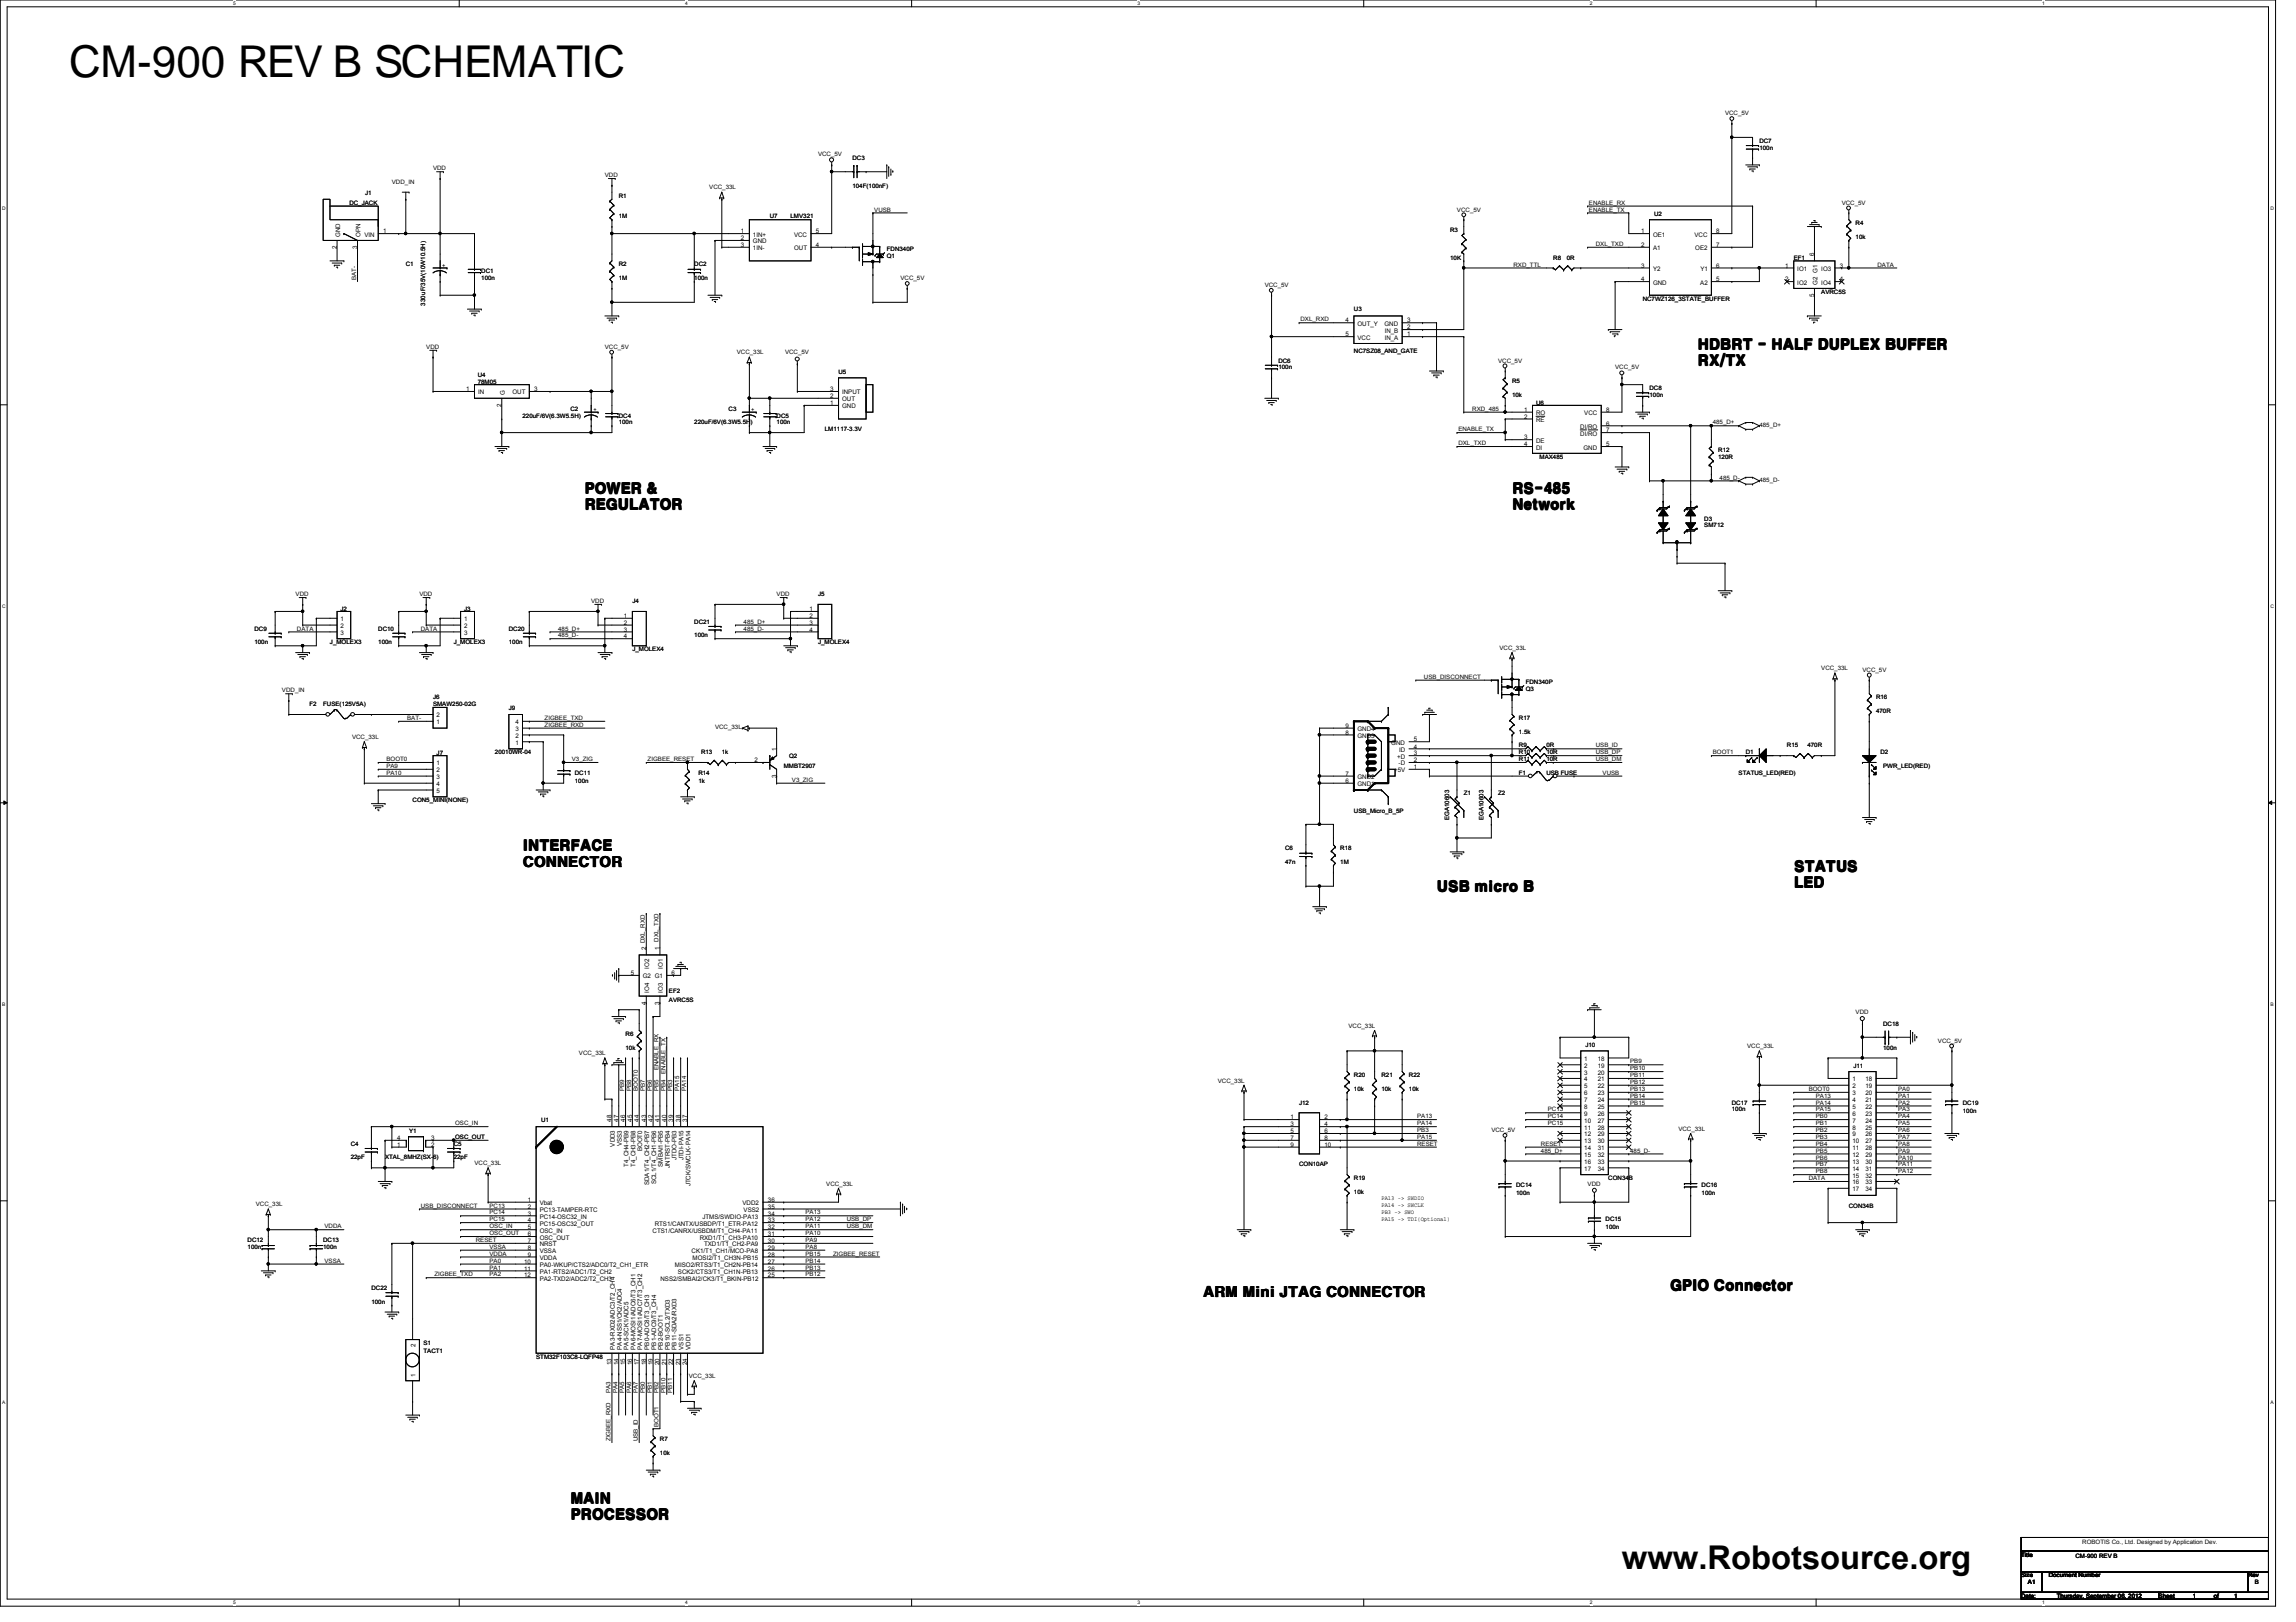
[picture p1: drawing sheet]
<svg xmlns="http://www.w3.org/2000/svg" width="297mm" height="210mm" viewBox="0 0 297 210" stroke-linecap="round" stroke-linejoin="round" font-family="sans-serif">
<defs><g id="words">
<text font-size="5.7" x="8.9" y="10">CM-900 REV B SCHEMATIC</text>
<text font-size="4.2" x="209.8" y="203.1">www.Robotsource.org</text>
<g font-size="1.8">
<text x="219.7" y="45.2">HDBRT - HALF DUPLEX BUFFER</text>
<text x="219.7" y="47.3">RX/TX</text>
<text x="75.7" y="63.8">POWER &amp;</text>
<text x="75.7" y="65.9">REGULATOR</text>
<text x="195.7" y="63.8">RS-485</text>
<text x="195.7" y="65.9">Network</text>
<text x="67.7" y="110">INTERFACE</text>
<text x="67.7" y="112.1">CONNECTOR</text>
<text x="232.1" y="112.7">STATUS</text>
<text x="185.9" y="115.4">USB micro B</text>
<text x="232.1" y="114.9">LED</text>
<text x="155.7" y="167.8">ARM Mini JTAG CONNECTOR</text>
<text x="216.1" y="166.9">GPIO Connector</text>
<text x="73.8" y="194.6">MAIN</text>
<text x="73.9" y="196.6">PROCESSOR</text>
</g>
<g font-size=".8">
<text x="223.2" y="14.9">VCC_5V</text>
<text x="50.7" y="23.8">VDD_IN</text>
<text x="56" y="22">VDD</text>
<text x="78.2" y="22.9">VDD</text>
<text x="105.8" y="20.2">VCC_5V</text>
<text x="110.3" y="20.7">DC3</text>
<text x="227.6" y="18.5">DC7</text>
<text x="227.6" y="19.4">100n</text>
<text x="45.2" y="26.5">DC_JACK</text>
<text x="47.2" y="25.2">J1</text>
<text x="80" y="25.6">R1</text>
<text x="80" y="28.3">1M</text>
<text x="91.8" y="24.5">VCC_33L</text>
<text x="99.6" y="28.3">U7</text>
<text x="102.3" y="28.3">LMV321</text>
<text x="110.3" y="24.3">104F(100nF)</text>
<text x="113.1" y="27.4">VUSB</text>
<text x="188.5" y="27.4">VCC_5V</text>
<text x="205.6" y="27.4">ENABLE_TX</text>
<text x="205.6" y="26.5">ENABLE_RX</text>
<text x="214" y="27.9">U2</text>
<text x="238.3" y="26.5">VCC_5V</text>
<text x="240.1" y="29.1">R4</text>
<text x="43.6" y="32.2" transform="rotate(-90 43.6 32.2)">2</text>
<text x="44" y="30.7" transform="rotate(-90 44 30.7)">GND</text>
<text x="46.2" y="32.2" transform="rotate(-90 46.2 32.2)">3</text>
<text x="46.6" y="30.7" transform="rotate(-90 46.6 30.7)">OPN</text>
<text x="47.1" y="30.6">VIN</text>
<text x="49.6" y="30.2">1</text>
<text x="52.5" y="34.5">C1</text>
<text x="57.2" y="34.5">+</text>
<text x="62.3" y="35.4">DC1</text>
<text x="80" y="34.5">R2</text>
<text x="89.8" y="34.5">DC2</text>
<text x="95.9" y="30.2">1</text>
<text x="95.9" y="31.1">2</text>
<text x="95.9" y="32">3</text>
<text x="97.4" y="30.6">1IN+</text>
<text x="97.4" y="31.5">GND</text>
<text x="97.4" y="32.4">1IN-</text>
<text x="102.7" y="32.4">OUT</text>
<text x="102.7" y="30.6">VCC</text>
<text x="105.6" y="32">4</text>
<text x="105.6" y="30.2">5</text>
<text x="114.7" y="33.4">Q1</text>
<text x="114.7" y="32.5">FDN340P</text>
<text x="187.6" y="30">R3</text>
<text x="187.6" y="33.6">10K</text>
<text x="195.8" y="34.5">RXD_TTL</text>
<text x="200.9" y="33.6">R8</text>
<text x="202.7" y="33.6">0R</text>
<text x="206.4" y="31.8">DXL_TXD</text>
<text x="212.3" y="30.2">1</text>
<text x="212.3" y="32">2</text>
<text x="212.3" y="34.6">3</text>
<text x="213.9" y="30.6">OE1</text>
<text x="213.9" y="32.4">A1</text>
<text x="213.9" y="35.1">Y2</text>
<text x="219.2" y="30.6">VCC</text>
<text x="219.3" y="32.4">OE2</text>
<text x="220" y="35.1">Y1</text>
<text x="222" y="34.6">6</text>
<text x="222" y="32">7</text>
<text x="222" y="30.2">8</text>
<text x="231" y="34.6">1</text>
<text x="232.1" y="33.6">EF1</text>
<text x="232.5" y="35.1">IO1</text>
<text x="234.7" y="33.1" transform="rotate(-90 234.7 33.1)">6</text>
<text x="235.6" y="35.1">IO3</text>
<text x="238" y="34.6">3</text>
<text x="240.1" y="30.9">10k</text>
<text x="242.9" y="34.5">DATA</text>
<text x="46.1" y="36.3" transform="rotate(-90 46.1 36.3)">BAT-</text>
<text x="55" y="39.5" transform="rotate(-90 55 39.5)">330uF/35V(10W10.5H)</text>
<text x="62.3" y="36.3">100n</text>
<text x="80" y="36.3">1M</text>
<text x="89.8" y="36.3">100n</text>
<text x="116.5" y="36.3">VCC_5V</text>
<text x="163.6" y="37.1">VCC_5V</text>
<text x="168.2" y="41.6">DXL_RXD</text>
<text x="174.1" y="41.7">4</text>
<text x="175.2" y="40.3">U3</text>
<text x="182" y="41.7">3</text>
<text x="212.3" y="36.4">4</text>
<text x="212.5" y="38.9">NC7WZ126_3STATE_BUFFER</text>
<text x="213.9" y="36.8">GND</text>
<text x="220" y="36.8">A2</text>
<text x="222" y="36.4">5</text>
<text x="231" y="36.4">2</text>
<text x="232.5" y="36.8">IO2</text>
<text x="234.7" y="38.4" transform="rotate(-90 234.7 38.4)">5</text>
<text x="235.1" y="36.9" transform="rotate(-90 235.1 36.9)">G2 G1</text>
<text x="235.6" y="38">AVRC5S</text>
<text x="235.6" y="36.8">IO4</text>
<text x="238" y="36.4">4</text>
<text x="55.1" y="45.2">VDD</text>
<text x="78.2" y="45.2">VCC_5V</text>
<text x="95.3" y="45.9">VCC_33L</text>
<text x="101.6" y="45.9">VCC_5V</text>
<text x="165.4" y="46.9">DC6</text>
<text x="165.4" y="47.8">100n</text>
<text x="174.1" y="43.5">5</text>
<text x="175.2" y="45.7">NC7SZ08_AND_GATE</text>
<text x="175.6" y="42.2">OUT_Y</text>
<text x="175.6" y="44">VCC</text>
<text x="179.1" y="42.2">GND</text>
<text x="179.1" y="44">IN_A</text>
<text x="179.1" y="43">IN_B</text>
<text x="182" y="43.5">1</text>
<text x="182" y="42.6">2</text>
<text x="193.8" y="46.9">VCC_5V</text>
<text x="209" y="47.8">VCC_5V</text>
<text x="60.3" y="50.6">1</text>
<text x="61.8" y="48.8">U4</text>
<text x="61.8" y="49.7">78M05</text>
<text x="61.8" y="51">IN</text>
<text x="64.9" y="52.6" transform="rotate(-90 64.9 52.6)">2</text>
<text x="65.3" y="51.1" transform="rotate(-90 65.3 51.1)">G</text>
<text x="66.3" y="51">OUT</text>
<text x="69.1" y="50.6">3</text>
<text x="73.8" y="53.2">C2</text>
<text x="76.8" y="53.2">+</text>
<text x="94.3" y="53.2">C3</text>
<text x="97.2" y="53.2">+</text>
<text x="107.4" y="52.4">1</text>
<text x="107.4" y="51.5">2</text>
<text x="107.4" y="50.6">3</text>
<text x="108.5" y="48.4">U5</text>
<text x="108.9" y="52.8">GND</text>
<text x="108.9" y="51.9">OUT</text>
<text x="108.9" y="51">INPUT</text>
<text x="190.5" y="53.2">RXD_485</text>
<text x="195.6" y="49.6">R5</text>
<text x="195.6" y="51.4">10k</text>
<text x="197.2" y="53.3">1</text>
<text x="198.7" y="52.4">U6</text>
<text x="198.7" y="53.7">RO</text>
<text x="205" y="53.7">VCC</text>
<text x="207.8" y="53.3">8</text>
<text x="213.4" y="50.5">DC8</text>
<text x="213.4" y="51.4">100n</text>
<text x="67.6" y="54">220uF/6V(6.3W5.5H)</text>
<text x="80" y="54">DC4</text>
<text x="80" y="54.9">100n</text>
<text x="89.8" y="54.9">220uF/6V(6.3W5.5H)</text>
<text x="100.5" y="54">DC5</text>
<text x="100.5" y="54.9">100n</text>
<text x="106.7" y="55.8">LM1117-3.3V</text>
<text x="188.7" y="55.8">ENABLE_TX</text>
<text x="188.7" y="57.6">DXL_TXD</text>
<text x="197.2" y="56.9">3</text>
<text x="197.2" y="57.7">4</text>
<text x="197.2" y="54.2">2</text>
<text x="198.7" y="54.6">RE</text>
<text x="198.7" y="57.3">DE</text>
<text x="198.7" y="58.2">DI</text>
<text x="199.2" y="59.4">MAX485</text>
<text x="204.4" y="56.4">DI/RO</text>
<text x="204.4" y="55.5">DI/RO</text>
<text x="204.9" y="58.2">GND</text>
<text x="207.8" y="55.1">6</text>
<text x="207.8" y="57.7">5</text>
<text x="207.8" y="56">7</text>
<text x="221.6" y="54.9">485_D+</text>
<text x="222.3" y="58.5">R12</text>
<text x="222.3" y="59.4">120R</text>
<text x="227.6" y="55.3">485_D+</text>
<text x="222.5" y="62.1">485_D-</text>
<text x="227.6" y="62.4">485_D-</text>
<text x="220.5" y="67.4">D3</text>
<text x="220.5" y="68.3">SM712</text>
<text x="38.2" y="77.2">VDD</text>
<text x="54.3" y="77.2">VDD</text>
<text x="100.5" y="77.2">VDD</text>
<text x="105.8" y="77.2">J5</text>
<text x="32.9" y="81.6">DC9</text>
<text x="32.9" y="83.4">100n</text>
<text x="38.4" y="81.6">DATA</text>
<text x="42.7" y="83.4">J_MOLEX3</text>
<text x="44" y="79">J2</text>
<text x="44.1" y="80.4">1</text>
<text x="44.1" y="81.3">2</text>
<text x="44.1" y="82.2">3</text>
<text x="48.9" y="81.6">DC10</text>
<text x="48.9" y="83.4">100n</text>
<text x="54.4" y="81.6">DATA</text>
<text x="58.7" y="83.4">J_MOLEX3</text>
<text x="60" y="79">J3</text>
<text x="60" y="80.4">1</text>
<text x="60" y="81.3">2</text>
<text x="60" y="82.2">3</text>
<text x="65.8" y="81.6">DC20</text>
<text x="65.8" y="83.4">100n</text>
<text x="72.2" y="81.6">485_D+</text>
<text x="72.2" y="82.5">485_D-</text>
<text x="76.5" y="78">VDD</text>
<text x="80.7" y="80">1</text>
<text x="80.7" y="80.9">2</text>
<text x="80.7" y="81.7">3</text>
<text x="80.7" y="82.6">4</text>
<text x="81.8" y="78">J4</text>
<text x="89.8" y="80.7">DC21</text>
<text x="89.8" y="82.5">100n</text>
<text x="96.2" y="80.7">485_D+</text>
<text x="96.2" y="81.6">485_D-</text>
<text x="104.7" y="79.1">1</text>
<text x="104.7" y="80">2</text>
<text x="104.7" y="80.9">3</text>
<text x="104.7" y="81.7">4</text>
<text x="105.8" y="83.4">J_MOLEX4</text>
<text x="36.5" y="89.6">VDD_IN</text>
<text x="81.8" y="84.3">J_MOLEX4</text>
<text x="184.2" y="87.8">USB_DISCONNECT</text>
<text x="194" y="84.1">VCC_33L</text>
<text x="197.4" y="89.4">Q3</text>
<text x="197.4" y="88.5">FDN340P</text>
<text x="235.6" y="86.7">VCC_33L</text>
<text x="241" y="86.9">VCC_5V</text>
<text x="40" y="91.4">F2</text>
<text x="41.8" y="91.4">FUSE(125V5A)</text>
<text x="45.5" y="95.6">VCC_33L</text>
<text x="52.7" y="93.2">BAT-</text>
<text x="56" y="90.5">J6</text>
<text x="56" y="91.4">SMAW250-02G</text>
<text x="56.5" y="93.7">1</text>
<text x="56.5" y="92.9">2</text>
<text x="65.8" y="91.8">J9</text>
<text x="66.7" y="95.5">2</text>
<text x="66.7" y="94.6">3</text>
<text x="66.7" y="93.7">4</text>
<text x="70.5" y="93.2">ZIGBEE_TXD</text>
<text x="70.5" y="94.1">ZIGBEE_RXD</text>
<text x="92.5" y="94.4">VCC_33L</text>
<text x="174.1" y="95.1">8</text>
<text x="174.1" y="94.2">9</text>
<text x="175.6" y="95.5">GND3</text>
<text x="175.6" y="94.6">GND4</text>
<text x="182.9" y="96">5</text>
<text x="196.5" y="93.2">R17</text>
<text x="196.5" y="94.9">1.5k</text>
<text x="242.7" y="90.5">R16</text>
<text x="242.7" y="92.3">470R</text>
<text x="50" y="100.3">PA10</text>
<text x="50" y="98.5">BOOT0</text>
<text x="50" y="99.4">PA9</text>
<text x="56.5" y="97.7">J7</text>
<text x="56.5" y="99.1">1</text>
<text x="56.5" y="99.9">2</text>
<text x="56.5" y="100.8">3</text>
<text x="56.5" y="101.7">4</text>
<text x="64" y="97.6">20010WR-04</text>
<text x="66.7" y="96.4">1</text>
<text x="74" y="98.5">V3_ZIG</text>
<text x="74.4" y="100.3">DC11</text>
<text x="74.4" y="101.3">100n</text>
<text x="83.8" y="98.5">ZIGBEE_RESET</text>
<text x="90.3" y="100.3">R14</text>
<text x="90.3" y="101.3">1k</text>
<text x="90.7" y="97.6">R13</text>
<text x="93.4" y="97.6">1k</text>
<text x="97.6" y="98.6">2</text>
<text x="100.4" y="100.6" transform="rotate(-90 100.4 100.6)">3</text>
<text x="100.4" y="97.2" transform="rotate(-90 100.4 97.2)">1</text>
<text x="101.4" y="99.4">MMBT2907</text>
<text x="102.1" y="98">Q2</text>
<text x="102.5" y="101.2">V3_ZIG</text>
<text x="174.1" y="101.3">6</text>
<text x="174.1" y="100.4">7</text>
<text x="175.6" y="101.7">GND1</text>
<text x="175.6" y="100.8">GND2</text>
<text x="180" y="96.4">GND</text>
<text x="180.4" y="99.9">+5V</text>
<text x="180.8" y="98.2">+D</text>
<text x="180.9" y="99.1">-D</text>
<text x="181" y="97.3">ID</text>
<text x="182.9" y="98.6">2</text>
<text x="182.9" y="97.8">3</text>
<text x="182.9" y="99.5">1</text>
<text x="182.9" y="96.9">4</text>
<text x="196.5" y="100.3">F1</text>
<text x="196.5" y="97.6">R10</text>
<text x="196.5" y="98.5">R11</text>
<text x="196.5" y="96.7">R9</text>
<text x="200.1" y="97.6">10R</text>
<text x="200.1" y="98.5">10R</text>
<text x="200.1" y="96.7">0R</text>
<text x="200.1" y="100.3">USB FUSE</text>
<text x="206.4" y="96.7">USB_ID</text>
<text x="206.4" y="97.6">USB_DP</text>
<text x="206.4" y="98.5">USB_DM</text>
<text x="207.3" y="100.3">VUSB</text>
<text x="221.6" y="97.6">BOOT1</text>
<text x="224.9" y="100.3">STATUS_LED(RED)</text>
<text x="225.9" y="97.6">D1</text>
<text x="231.2" y="96.7">R15</text>
<text x="233.8" y="96.7">470R</text>
<text x="243.3" y="97.6">D2</text>
<text x="243.6" y="99.4">PWR_LED(RED)</text>
<text x="53.4" y="103.8">CON5_MINI(NONE)</text>
<text x="56.5" y="102.6">5</text>
<text x="175.2" y="105.2">USB_Micro_B_5P</text>
<text x="187.5" y="106.2" transform="rotate(-90 187.5 106.2)">EGA10603</text>
<text x="189.4" y="102.9">Z1</text>
<text x="191.9" y="106.2" transform="rotate(-90 191.9 106.2)">EGA10603</text>
<text x="193.8" y="102.9">Z2</text>
<text x="166.3" y="110">C6</text>
<text x="166.3" y="111.8">47n</text>
<text x="173.4" y="110">R18</text>
<text x="173.4" y="111.8">1M</text>
<text x="83.6" y="122.9" transform="rotate(-90 83.6 122.9)">2 DXL_RXD</text>
<text x="84" y="125.3" transform="rotate(-90 84 125.3)">IO2</text>
<text x="85.2" y="121.9" transform="rotate(-90 85.2 121.9)">DXL_TXD</text>
<text x="85.3" y="122.9" transform="rotate(-90 85.3 122.9)">1</text>
<text x="85.8" y="125.3" transform="rotate(-90 85.8 125.3)">IO1</text>
<text x="81.6" y="126.2">5</text>
<text x="83.2" y="126.6">G2 G1</text>
<text x="83.6" y="130" transform="rotate(-90 83.6 130)">4</text>
<text x="84" y="128.4" transform="rotate(-90 84 128.4)">IO4</text>
<text x="85.3" y="130" transform="rotate(-90 85.3 130)">3</text>
<text x="85.8" y="128.4" transform="rotate(-90 85.8 128.4)">IO3</text>
<text x="86.5" y="128.6">EF2</text>
<text x="86.5" y="129.6">AVRC5S</text>
<text x="86.9" y="126.2">6</text>
<text x="240.1" y="131.2">VDD</text>
<text x="74.9" y="136.5">VCC_33L</text>
<text x="80.9" y="134.1">R6</text>
<text x="80.9" y="135.8">10k</text>
<text x="174.5" y="133">VCC_33L</text>
<text x="205" y="137.3">1</text>
<text x="205.1" y="135.5">J10</text>
<text x="206.7" y="137.3">18</text>
<text x="210.9" y="137.6">PB9</text>
<text x="226" y="135.6">VCC_33L</text>
<text x="243.6" y="132.7">DC18</text>
<text x="243.6" y="135.8">100n</text>
<text x="250.7" y="134.9">VCC_5V</text>
<text x="80.8" y="141.2" transform="rotate(-90 80.8 141.2)">PB9</text>
<text x="81.6" y="141.2" transform="rotate(-90 81.6 141.2)">PB8</text>
<text x="82.5" y="141.2" transform="rotate(-90 82.5 141.2)">BOOT0</text>
<text x="83.4" y="141.2" transform="rotate(-90 83.4 141.2)">PB7</text>
<text x="84.3" y="141.2" transform="rotate(-90 84.3 141.2)">PB6</text>
<text x="85.2" y="141.2" transform="rotate(-90 85.2 141.2)">PB5</text>
<text x="85.2" y="138.5" transform="rotate(-90 85.2 138.5)">ENABLE_RX</text>
<text x="86.1" y="141.2" transform="rotate(-90 86.1 141.2)">PB4</text>
<text x="86.1" y="139" transform="rotate(-90 86.1 139)">ENABLE_TX</text>
<text x="87" y="141.2" transform="rotate(-90 87 141.2)">PB3</text>
<text x="87.9" y="141.2" transform="rotate(-90 87.9 141.2)">PA15</text>
<text x="88.8" y="141.2" transform="rotate(-90 88.8 141.2)">PA14</text>
<text x="157.6" y="140.1">VCC_33L</text>
<text x="168.1" y="142.9">J12</text>
<text x="175.2" y="139.4">R20</text>
<text x="175.2" y="141.1">10k</text>
<text x="178.7" y="139.4">R21</text>
<text x="178.7" y="141.1">10k</text>
<text x="182.3" y="139.4">R22</text>
<text x="182.3" y="141.1">10k</text>
<text x="200.2" y="143.8">PC13</text>
<text x="205" y="138.2">2</text>
<text x="205" y="139.1">3</text>
<text x="205" y="139.9">4</text>
<text x="205" y="140.8">5</text>
<text x="205" y="141.7">6</text>
<text x="205" y="142.6">7</text>
<text x="205" y="143.5">8</text>
<text x="206.7" y="138.2">19</text>
<text x="206.7" y="139.1">20</text>
<text x="206.7" y="139.9">21</text>
<text x="206.7" y="140.8">22</text>
<text x="206.7" y="141.7">23</text>
<text x="206.7" y="142.6">24</text>
<text x="206.7" y="143.5">25</text>
<text x="210.9" y="138.5">PB10</text>
<text x="210.9" y="139.4">PB11</text>
<text x="210.9" y="140.3">PB12</text>
<text x="210.9" y="141.2">PB13</text>
<text x="210.9" y="142.1">PB14</text>
<text x="210.9" y="142.9">PB15</text>
<text x="224.1" y="142.9">DC17</text>
<text x="224.1" y="143.8">100n</text>
<text x="234" y="141.2">BOOT0</text>
<text x="234.9" y="142.1">PA13</text>
<text x="234.9" y="142.9">PA14</text>
<text x="234.9" y="143.8">PA15</text>
<text x="239.6" y="139.9">1</text>
<text x="239.6" y="140.8">2</text>
<text x="239.6" y="141.7">3</text>
<text x="239.6" y="142.6">4</text>
<text x="239.6" y="143.5">5</text>
<text x="239.8" y="138.1">J11</text>
<text x="241.3" y="139.9">18</text>
<text x="241.3" y="140.8">19</text>
<text x="241.3" y="141.7">20</text>
<text x="241.3" y="142.6">21</text>
<text x="241.3" y="143.5">22</text>
<text x="245.6" y="142.9">PA2</text>
<text x="245.6" y="143.8">PA3</text>
<text x="245.6" y="142.1">PA1</text>
<text x="245.6" y="141.2">PA0</text>
<text x="253.9" y="142.9">DC19</text>
<text x="45.4" y="148.3">C4</text>
<text x="51.4" y="147.5">4</text>
<text x="51.4" y="148.4">1</text>
<text x="52.9" y="146.6">Y1</text>
<text x="55.8" y="148.4">2</text>
<text x="55.8" y="147.5">3</text>
<text x="58.7" y="148.3">C5</text>
<text x="58.9" y="145.6">OSC_IN</text>
<text x="58.9" y="147.4">OSC_OUT</text>
<text x="70" y="145.2">U1</text>
<text x="79.1" y="145.2" transform="rotate(-90 79.1 145.2)">48</text>
<text x="79.6" y="148.4" transform="rotate(-90 79.6 148.4)">VDD3</text>
<text x="80" y="145.2" transform="rotate(-90 80 145.2)">47</text>
<text x="80.4" y="148.3" transform="rotate(-90 80.4 148.3)">VSS3</text>
<text x="80.9" y="145.2" transform="rotate(-90 80.9 145.2)">46</text>
<text x="81.8" y="145.2" transform="rotate(-90 81.8 145.2)">45</text>
<text x="82.7" y="145.2" transform="rotate(-90 82.7 145.2)">44</text>
<text x="83.1" y="149" transform="rotate(-90 83.1 149)">BOOT0</text>
<text x="83.6" y="145.2" transform="rotate(-90 83.6 145.2)">43</text>
<text x="84.5" y="145.2" transform="rotate(-90 84.5 145.2)">42</text>
<text x="85.3" y="145.2" transform="rotate(-90 85.3 145.2)">41</text>
<text x="86.2" y="145.2" transform="rotate(-90 86.2 145.2)">40</text>
<text x="87.1" y="145.2" transform="rotate(-90 87.1 145.2)">39</text>
<text x="88" y="145.2" transform="rotate(-90 88 145.2)">38</text>
<text x="88.9" y="145.2" transform="rotate(-90 88.9 145.2)">37</text>
<text x="167" y="144.9">1</text>
<text x="167" y="145.8">3</text>
<text x="167" y="146.6">5</text>
<text x="167" y="147.5">7</text>
<text x="167" y="148.4">9</text>
<text x="171.3" y="144.9">2</text>
<text x="171.3" y="145.8">4</text>
<text x="171.3" y="146.6">6</text>
<text x="171.3" y="147.5">8</text>
<text x="171.3" y="148.4">10</text>
<text x="183.3" y="148.3">RESET</text>
<text x="183.3" y="147.4">PA15</text>
<text x="183.3" y="144.7">PA13</text>
<text x="183.3" y="145.6">PA14</text>
<text x="183.3" y="146.5">PB3</text>
<text x="192.9" y="146.5">VCC_5V</text>
<text x="199.4" y="148.3">RESET</text>
<text x="199.4" y="149.2">485_D+</text>
<text x="200.2" y="145.6">PC15</text>
<text x="200.2" y="144.7">PC14</text>
<text x="205" y="144.4">9</text>
<text x="205" y="145.3">10</text>
<text x="205" y="146.2">11</text>
<text x="205" y="147.1">12</text>
<text x="205" y="148">13</text>
<text x="205" y="148.8">14</text>
<text x="205" y="149.7">15</text>
<text x="206.7" y="144.4">26</text>
<text x="206.7" y="145.3">27</text>
<text x="206.7" y="146.2">28</text>
<text x="206.7" y="147.1">29</text>
<text x="206.7" y="148">30</text>
<text x="206.7" y="148.8">31</text>
<text x="206.7" y="149.7">32</text>
<text x="210.9" y="149.2">485_D-</text>
<text x="217.1" y="146.3">VCC_33L</text>
<text x="234.9" y="149.2">PB5</text>
<text x="234.9" y="148.3">PB4</text>
<text x="234.9" y="144.7">PB0</text>
<text x="234.9" y="145.6">PB1</text>
<text x="234.9" y="146.5">PB2</text>
<text x="234.9" y="147.4">PB3</text>
<text x="239.6" y="144.4">6</text>
<text x="239.6" y="145.3">7</text>
<text x="239.6" y="146.2">8</text>
<text x="239.6" y="147.1">9</text>
<text x="239.6" y="148">10</text>
<text x="239.6" y="148.8">11</text>
<text x="239.6" y="149.7">12</text>
<text x="241.3" y="144.4">23</text>
<text x="241.3" y="145.3">24</text>
<text x="241.3" y="146.2">25</text>
<text x="241.3" y="147.1">26</text>
<text x="241.3" y="148">27</text>
<text x="241.3" y="148.8">28</text>
<text x="241.3" y="149.7">29</text>
<text x="245.6" y="149.2">PA9</text>
<text x="245.6" y="144.7">PA4</text>
<text x="245.6" y="145.6">PA5</text>
<text x="245.6" y="146.5">PA6</text>
<text x="245.6" y="147.4">PA7</text>
<text x="245.6" y="148.3">PA8</text>
<text x="253.9" y="144">100n</text>
<text x="45.4" y="150">22pF</text>
<text x="49.8" y="150">XTAL_8MHZ(SX-6)</text>
<text x="58.7" y="150">22pF</text>
<text x="61.4" y="150.8">VCC_33L</text>
<text x="68.3" y="155.5">1</text>
<text x="69.8" y="156">Vbat</text>
<text x="81.3" y="151.1" transform="rotate(-90 81.3 151.1)">T4_CH4-PB9</text>
<text x="82.2" y="151.1" transform="rotate(-90 82.2 151.1)">T4_CH3-PB8</text>
<text x="84" y="153.4" transform="rotate(-90 84 153.4)">SDA1/T4_CH2-PB7</text>
<text x="84.9" y="153.3" transform="rotate(-90 84.9 153.3)">SCL1/T4_CH1-PB6</text>
<text x="85.8" y="151" transform="rotate(-90 85.8 151)">SMBAI1-PB5</text>
<text x="86.6" y="151.1" transform="rotate(-90 86.6 151.1)">JNTRST-PB4</text>
<text x="87.5" y="150.1" transform="rotate(-90 87.5 150.1)">JTDO-PB3</text>
<text x="88.4" y="150.2" transform="rotate(-90 88.4 150.2)">JTDI-PA15</text>
<text x="89.3" y="153.5" transform="rotate(-90 89.3 153.5)">JTCK/SWCLK-PA14</text>
<text x="96.1" y="156">VDD2</text>
<text x="99.3" y="155.5">36</text>
<text x="106.9" y="153.4">VCC_33L</text>
<text x="168.1" y="151">CON10AP</text>
<text x="175.2" y="152.7">R19</text>
<text x="175.2" y="154.5">10k</text>
<text x="178.7" y="155.3">PA13 -&gt; SWDIO</text>
<text x="196.1" y="153.6">DC14</text>
<text x="196.1" y="154.7">100n</text>
<text x="205" y="150.6">16</text>
<text x="205" y="151.5">17</text>
<text x="205.4" y="153.4">VDD</text>
<text x="206.7" y="150.6">33</text>
<text x="206.7" y="151.5">34</text>
<text x="208.1" y="152.7">CON34B</text>
<text x="220.1" y="153.6">DC16</text>
<text x="220.1" y="154.7">100n</text>
<text x="234" y="152.7">DATA</text>
<text x="234.9" y="150.1">PB6</text>
<text x="234.9" y="151">PB7</text>
<text x="234.9" y="151.8">PB8</text>
<text x="239.6" y="150.6">13</text>
<text x="239.6" y="151.5">14</text>
<text x="239.6" y="152.4">15</text>
<text x="239.6" y="153.3">16</text>
<text x="239.6" y="154.2">17</text>
<text x="241.3" y="150.6">30</text>
<text x="241.3" y="151.5">31</text>
<text x="241.3" y="152.4">32</text>
<text x="241.3" y="153.3">33</text>
<text x="241.3" y="154.2">34</text>
<text x="245.6" y="150.1">PA10</text>
<text x="245.6" y="151">PA11</text>
<text x="245.6" y="151.8">PA12</text>
<text x="32" y="160.7">DC12</text>
<text x="32" y="161.6">100n</text>
<text x="33.1" y="156.1">VCC_33L</text>
<text x="41.8" y="160.7">DC13</text>
<text x="41.8" y="161.6">100n</text>
<text x="42" y="159">VDDA</text>
<text x="54.4" y="156.3">USB_DISCONNECT</text>
<text x="61.6" y="160.7">RESET</text>
<text x="63.3" y="156.3">PC13</text>
<text x="63.3" y="157.2">PC14</text>
<text x="63.3" y="158">PC15</text>
<text x="63.3" y="159">OSC_IN</text>
<text x="63.3" y="159.8">OSC_OUT</text>
<text x="63.3" y="161.6">VSSA</text>
<text x="68.3" y="156.4">2</text>
<text x="68.3" y="157.3">3</text>
<text x="68.3" y="158.2">4</text>
<text x="68.3" y="159.1">5</text>
<text x="68.3" y="160">6</text>
<text x="68.3" y="160.9">7</text>
<text x="68.3" y="161.7">8</text>
<text x="69.8" y="156.8">PC13-TAMPER-RTC</text>
<text x="69.8" y="157.7">PC14-OSC32_IN</text>
<text x="69.8" y="158.6">PC15-OSC32_OUT</text>
<text x="69.8" y="159.5">OSC_IN</text>
<text x="69.8" y="160.4">OSC_OUT</text>
<text x="69.8" y="161.3">NRST</text>
<text x="84.4" y="159.5">CTS1/CANRX/USBDM/T1_CH4-PA11</text>
<text x="84.7" y="158.6">RTS1/CANTX/USBDP/T1_ETR-PA12</text>
<text x="90.5" y="160.4">RXD1/T1_CH3-PA10</text>
<text x="90.9" y="157.7">JTMS/SWDIO-PA13</text>
<text x="91.1" y="161.3">TXD1/T1_CH2-PA9</text>
<text x="96.2" y="156.8">VSS2</text>
<text x="99.3" y="159.1">32</text>
<text x="99.3" y="157.3">34</text>
<text x="99.3" y="160.9">30</text>
<text x="99.3" y="156.4">35</text>
<text x="99.3" y="161.7">29</text>
<text x="99.3" y="160">31</text>
<text x="99.3" y="158.2">33</text>
<text x="104.2" y="157.2">PA13</text>
<text x="104.2" y="161.6">PA8</text>
<text x="104.2" y="160.7">PA9</text>
<text x="104.2" y="159.8">PA10</text>
<text x="104.2" y="158">PA12</text>
<text x="104.2" y="159">PA11</text>
<text x="109.5" y="158">USB_DP</text>
<text x="109.5" y="159">USB_DM</text>
<text x="178.7" y="156.2">PA14 -&gt; SWCLK</text>
<text x="178.7" y="157.1">PB3 -&gt; SWO</text>
<text x="178.7" y="158">PA15 -&gt; TDI(Optional)</text>
<text x="207.7" y="158">DC15</text>
<text x="207.7" y="159.1">100n</text>
<text x="239.2" y="156.3">CON34B</text>
<text x="42" y="163.4">VSSA</text>
<text x="48.1" y="166.9">DC22</text>
<text x="56.2" y="165.2">ZIGBEE_TXD</text>
<text x="63.3" y="162.5">VDDA</text>
<text x="63.3" y="163.4">PA0</text>
<text x="63.3" y="164.3">PA1</text>
<text x="63.3" y="165.2">PA2</text>
<text x="67.8" y="163.5">10</text>
<text x="67.8" y="164.4">11</text>
<text x="67.8" y="165.3">12</text>
<text x="68.3" y="162.6">9</text>
<text x="69.8" y="162.2">VSSA</text>
<text x="69.8" y="163.1">VDDA</text>
<text x="69.8" y="164">PA0-WKUP/CTS2/ADC0/T2_CH1_ETR</text>
<text x="69.8" y="164.9">PA1-RTS2/ADC1/T2_CH2</text>
<text x="69.8" y="165.7">PA2-TXD2/ADC2/T2_CH3</text>
<text x="85.4" y="165.7">NSS2/SMBAI2/CK3/T1_BKIN-PB12</text>
<text x="87.3" y="164">MISO2/RTS3/T1_CH2N-PB14</text>
<text x="87.7" y="164.9">SCK2/CTS3/T1_CH1N-PB13</text>
<text x="89.5" y="162.2">CK1/T1_CH1/MCO-PA8</text>
<text x="89.6" y="163.1">MOSI2/T1_CH3N-PB15</text>
<text x="99.3" y="162.6">28</text>
<text x="99.3" y="164.4">26</text>
<text x="99.3" y="163.5">27</text>
<text x="99.3" y="165.3">25</text>
<text x="104.2" y="162.5">PB15</text>
<text x="104.2" y="163.4">PB14</text>
<text x="104.2" y="164.3">PB13</text>
<text x="104.2" y="165.2">PB12</text>
<text x="107.8" y="162.5">ZIGBEE_RESET</text>
<text x="48.1" y="168.7">100n</text>
<text x="53.8" y="178.2" transform="rotate(-90 53.8 178.2)">1</text>
<text x="53.8" y="174.3" transform="rotate(-90 53.8 174.3)">2</text>
<text x="54.8" y="174.1">S1</text>
<text x="54.8" y="175.1">TACT1</text>
<text x="69.4" y="175.8">STM32F103C8-LQFP48</text>
<text x="79.1" y="176.7" transform="rotate(-90 79.1 176.7)">13</text>
<text x="79.6" y="174.7" transform="rotate(-90 79.6 174.7)">PA3-RXD2/ADC3/T2_CH4</text>
<text x="80" y="176.7" transform="rotate(-90 80 176.7)">14</text>
<text x="80.4" y="174.7" transform="rotate(-90 80.4 174.7)">PA4-NSS1/CK2/ADC4</text>
<text x="80.9" y="176.7" transform="rotate(-90 80.9 176.7)">15</text>
<text x="81.3" y="174.7" transform="rotate(-90 81.3 174.7)">PA5-SCK1/ADC5</text>
<text x="81.8" y="176.7" transform="rotate(-90 81.8 176.7)">16</text>
<text x="82.2" y="174.7" transform="rotate(-90 82.2 174.7)">PA6-MOSI1/ADC6/T3_CH1</text>
<text x="82.7" y="176.7" transform="rotate(-90 82.7 176.7)">17</text>
<text x="83.1" y="174.7" transform="rotate(-90 83.1 174.7)">PA7-MOSI1/ADC7/T3_CH2</text>
<text x="83.6" y="176.7" transform="rotate(-90 83.6 176.7)">18</text>
<text x="84" y="174.7" transform="rotate(-90 84 174.7)">PB0-ADC8/T3_CH3</text>
<text x="84.5" y="176.7" transform="rotate(-90 84.5 176.7)">19</text>
<text x="84.9" y="174.7" transform="rotate(-90 84.9 174.7)">PB1-ADC9/T3_CH4</text>
<text x="85.3" y="176.7" transform="rotate(-90 85.3 176.7)">20</text>
<text x="85.8" y="174.7" transform="rotate(-90 85.8 174.7)">PB2-BOOT1</text>
<text x="86.2" y="176.7" transform="rotate(-90 86.2 176.7)">21</text>
<text x="86.6" y="174.7" transform="rotate(-90 86.6 174.7)">PB10-SCL2/TXD3</text>
<text x="87.1" y="176.7" transform="rotate(-90 87.1 176.7)">22</text>
<text x="87.5" y="174.7" transform="rotate(-90 87.5 174.7)">PB11-SDA2/RXD3</text>
<text x="88" y="176.7" transform="rotate(-90 88 176.7)">23</text>
<text x="88.4" y="174.7" transform="rotate(-90 88.4 174.7)">VSS1</text>
<text x="88.9" y="176.7" transform="rotate(-90 88.9 176.7)">24</text>
<text x="89.1" y="178.3">VCC_33L</text>
<text x="89.3" y="174.7" transform="rotate(-90 89.3 174.7)">VDD1</text>
<text x="79" y="180.3" transform="rotate(-90 79 180.3)">PA3</text>
<text x="79.9" y="180.3" transform="rotate(-90 79.9 180.3)">PA4</text>
<text x="80.8" y="180.3" transform="rotate(-90 80.8 180.3)">PA5</text>
<text x="81.6" y="180.3" transform="rotate(-90 81.6 180.3)">PA6</text>
<text x="82.5" y="180.3" transform="rotate(-90 82.5 180.3)">PA7</text>
<text x="83.4" y="180.3" transform="rotate(-90 83.4 180.3)">PB0</text>
<text x="84.3" y="180.3" transform="rotate(-90 84.3 180.3)">PB1</text>
<text x="85.2" y="184.7" transform="rotate(-90 85.2 184.7)">BOOT1</text>
<text x="85.2" y="180.3" transform="rotate(-90 85.2 180.3)">PB2</text>
<text x="86.1" y="180.3" transform="rotate(-90 86.1 180.3)">PB10</text>
<text x="87" y="180.3" transform="rotate(-90 87 180.3)">PB11</text>
<text x="79" y="186.5" transform="rotate(-90 79 186.5)">ZIGBEE_RXD</text>
<text x="82.5" y="186.5" transform="rotate(-90 82.5 186.5)">USB_ID</text>
<text x="85.4" y="186.5">R7</text>
<text x="85.4" y="188.3">10k</text>
<text x="261.5" y="201.4">Title</text>
<text x="268.5" y="201.6">CM-900 REV B</text>
<text x="269.4" y="199.8">ROBOTIS Co., Ltd. Designed by Application Dev.</text>
<text x="261.5" y="204.1">Size</text>
<text x="261.5" y="206.8">Date:</text>
<text x="262.4" y="205">A1</text>
<text x="265" y="204.1">Document Number</text>
<text x="266.1" y="206.8">Thursday, September 06, 2012</text>
<text x="279.3" y="206.8">Sheet</text>
<text x="283.7" y="206.8">1</text>
<text x="286.4" y="206.8">of</text>
<text x="289" y="206.8">1</text>
<text x="290.8" y="204.1">Rev</text>
<text x="291.7" y="205">B</text>
</g>
<g font-size=".6">
<text x="30.2" y=".6">5</text>
<text x="88.7" y=".6">4</text>
<text x="147.2" y=".6">3</text>
<text x="205.7" y=".6">2</text>
<text x="264.2" y=".6">1</text>
<text x=".3" y="27.2">D</text>
<text x="293.7" y="27.2">D</text>
<text x=".3" y="78.7">C</text>
<text x="293.7" y="78.7">C</text>
<text x=".3" y="130.2">B</text>
<text x="293.7" y="130.2">B</text>
<text x=".3" y="181.7">A</text>
<text x="293.7" y="181.7">A</text>
<text x="30.2" y="207.6">5</text>
<text x="88.7" y="207.6">4</text>
<text x="147.2" y="207.6">3</text>
<text x="205.7" y="207.6">2</text>
<text x="264.2" y="207.6">1</text>
</g>
</g></defs>
<path d="M0 0h294.4v207.9h-294.4zM.9 .9h292.6v206h-292.6z" fill="none" stroke="#000" stroke-width=".13"/>
<g fill="#fff">
<path d="M30.2 .1h.3v.7h-.3z"/>
<path d="M30.2 207h.3v.7h-.3z"/>
</g>
<path d="M59.4 0v.9M59.4 206.9v.9" fill="none" stroke="#000" stroke-width=".13"/>
<g fill="#fff">
<path d="M88.7 .1h.3v.7h-.3z"/>
<path d="M88.7 207h.3v.7h-.3z"/>
</g>
<path d="M117.9 0v.9M117.9 206.9v.9" fill="none" stroke="#000" stroke-width=".13"/>
<g fill="#fff">
<path d="M147.2 .1h.3v.7h-.3z"/>
<path d="M147.2 207h.3v.7h-.3z"/>
</g>
<path d="M176.4 0v.9M176.4 206.9v.9" fill="none" stroke="#000" stroke-width=".13"/>
<g fill="#fff">
<path d="M205.7 .1h.3v.7h-.3z"/>
<path d="M205.7 207h.3v.7h-.3z"/>
</g>
<path d="M235 0v.9M235 206.9v.9" fill="none" stroke="#000" stroke-width=".13"/>
<g fill="#fff">
<path d="M264.2 .1h.3v.7h-.3z"/>
<path d="M264.2 207h.3v.7h-.3z"/>
<path d="M.3 26.6h.4v.7h-.4z"/>
<path d="M293.7 26.6h.4v.7h-.4z"/>
<path d="M.3 78.1h.4v.7h-.4z"/>
<path d="M293.7 78.1h.4v.7h-.4z"/>
</g>
<path d="M0 52.4h.9M293.5 52.4h.9" fill="none" stroke="#000" stroke-width=".13"/>
<g fill="#fff">
<path d="M.3 129.6h.4v.7h-.4z"/>
<path d="M293.7 129.6h.4v.7h-.4z"/>
</g>
<path d="M0 103.9h.9M.5 103.6l.4 .3-.4 .2zM293.5 103.9l.4-.3v.5zM293.5 103.9h.9" fill="none" stroke="#000" stroke-width=".13"/>
<path d="M.5 103.6l.4 .3-.4 .2zM293.5 103.9l.4-.3v.5z" fill="#000"/>
<g fill="#fff">
<path d="M.3 181.2h.4v.6h-.4z"/>
<path d="M293.7 181.2h.4v.6h-.4z"/>
</g>
<g fill="none" stroke="#000" stroke-width=".13">
<path d="M223.9 15.2l.2-.1 .1 .1 .1 .1-.1 .2-.1 .1-.2-.1-.1-.2zM223.9 17.6h.2v.3h-.2zM224.1 17.8h.1M224.1 16h.1M224.1 15.6v14.6M224.1 17.8h2.6M42.7 33.8h1.8M43 34h1.2M43.3 34.3h.1M43.3 34.3h.7M43.5 34.6h.2M43.7 34.6h.1"/>
<path d="M44.2 34h.1M44.5 33.8h.1M46.3 33.8h.1M46.3 33.8v2.6M51.6 30.2h.1M51.6 30.2h9.8M52 24.9h.9M52.4 30.1h.2v.2h-.2zM52.5 25.8h.1M52.5 30.2h.1M52.5 24.9v5.3M52.9 24.9h.1"/>
<path d="M56 34.7h1.8M56.5 22.2h.9M56.8 30.1h.2v.2h-.2zM56.9 36.4h.1M56.9 38.2h.1M56.9 30.2h.1M56.9 23.1h.1M56.9 35.6h.1M56.9 34.7h.1M56.9 35l.9 .3M56.9 35l-.6 .1-.3 .2M56.9 22.2v12.5"/>
<path d="M56.9 35v3.2M56.9 38.2h4.5M57.4 22.2h.1M57.8 34.7h.1M61.3 38.1h.2v.2h-.2zM61.4 36.4h.1M61.4 30.2h.1M61.4 38.2h.1M61.4 30.2v3.6M61.4 36.4v3.6M78.7 23.1h.9M79 39h.3v.2h-.3z"/>
<path d="M79 30.1h.3v.2h-.3zM79.2 30.2h.1M79.2 37.3h.1M79.2 24h.1M79.2 39.1h.1M79.2 29.3h.1M79.2 30.2h15.1M79.2 23.1v1.8M79.2 29.3v3.6M79.2 37.3v3.6M79.6 23.1h.1M89.7 30.1h.2v.2h-.2z"/>
<path d="M89.8 36.4h.1M89.8 30.2h.1M89.8 36.4v2.7h-10.6M89.8 30.2v3.6M91.6 38.2h1.8M91.9 38.5h1.2M92.1 38.8h.1M92.1 38.8h.8M92.4 39h.2M92.5 31.1h.1M92.5 31.1v7.1M92.5 31.1h1.8"/>
<path d="M92.6 39h.1M93.1 38.5h.1M93.1 25.6h.1M93.1 25.6h.5M93.4 32h.1M93.4 25.8h.1M93.4 38.2h.1M93.4 24.9h.1M93.4 32h.9M93.4 25.6v6.4M93.4 24.9l-.3 .7M93.4 24.9l.2 .7"/>
<path d="M93.6 25.6h.1M107.5 22.1h.2v.2h-.2zM107.6 22.2h.1M107.6 21.3h.1M107.6 32h.1M107.6 32h1.8M107.6 22.2h1.8M107.6 21v9.2M112 22.2h.1M112 22.2h2.7M112.9 27.6h.1M112.9 39.1h.1"/>
<path d="M112.9 35.6h.1M112.9 27.6v2.6M112.9 35.6v3.5M112.9 27.6h4.5M114.7 21.3h.1M114.7 21.3v1.8M115 21.6h.1M115 21.6v1.2M115.3 22.6h.1M115.3 21.9v.7M115.5 22.1h.1M115.5 22.1v.2"/>
<path d="M117.2 36.5l.2-.1 .1 .1 .1 .2-.1 .2h-.1h-.2l-.1-.2zM117.4 37.3h.1M117.4 37v2.1h-4.5M164.3 37.4l.2-.1 .1 .1 .1 .2-.1 .1-.1 .1-.2-.1-.1-.1zM164.5 38.2h.1M164.5 37.9v8.3M189.2 27.6h.2h.1l.1 .2-.1 .2h-.1h-.2l-.1-.2zM189.2 34.5h.3v.3h-.3zM189.4 28.4h.1M189.4 34.7h.1M189.4 33.8h.1M189.4 28.1v1.2"/>
<path d="M189.4 33.8v8.9h-5.4M189.4 34.7h10.7M204.5 34.7h.1M204.5 34.7h6.2M205.4 32h.1M205.4 27.6h.1M205.4 26.7h.1M205.4 27.6h5.3M205.4 32h5.3M205.4 26.7h21.3M209 36.4h.1M209 36.4h1.7"/>
<path d="M209 36.4v6.3M210.7 27.6h.1M210.7 27.6v2.6M224.1 36.4h.1M224.1 34.7h.1M224.1 32h.1M224.1 34.7h8M225.9 21.3h1.7M226.1 21.6h1.2M226.4 21.9h.1M226.4 21.9h.7M226.6 22.1h.2"/>
<path d="M226.7 20.4h.1M226.7 26.7h.1M226.7 26.7v5.3h-2.6M226.7 20.4v.9M226.8 22.1h.1M227.3 21.6h.1M227.5 34.5h.2v.3h-.2zM227.6 34.7h.1M227.6 21.3h.1M227.6 34.7v1.7h-3.5M230.9 36.2l.6 .6M231.2 36.4h.9"/>
<path d="M231.5 36.2l-.6 .6M232.1 33.8h5.3v3.5h-5.3zM233.8 29.3h1.8M234.1 29.1h1.2M234.4 28.8h.1M234.4 28.8h.7M234.6 28.5h.2M234.7 29.3h.1M234.7 38.2h.1M234.7 29.3v4.5M234.7 37.3v3.6M234.8 28.5h.1"/>
<path d="M235.3 29.1h.1M235.6 29.3h.1M237.4 34.7h8M237.4 36.4h.9M238 36.2l.6 .6M238.3 34.7h.1M238.6 36.2l-.6 .6M239.1 34.5h.2v.3h-.2zM239.2 34.7h.1M239.2 32h.1M239.2 27.6h.1M239.2 27.2v.4"/>
<path d="M239.2 32v2.7M55.6 45.3h.9M56 46.2h.1M56 50.7h.1M56 50.7h2.7M56 45.3v5.4M56.5 45.3h.1M60.5 40h1.8M60.8 40.3h1.2M61 40.5h.1M61 40.5h.7M61.3 40.8h.2"/>
<path d="M61.5 40.8h.1M62 40.3h.1M62.3 40h.1M64 57.8h1.8M64.3 58h1.2M64.6 58.3h.1M64.6 58.3h.7M64.8 55.9h.2v.2h-.2zM64.8 58.6h.2M64.9 54.2h.1M64.9 56h.1M64.9 54.2v3.6"/>
<path d="M65 58.6h.1M65.5 58h.1M65.8 57.8h.1M71.2 50.7h.1M71.2 50.7h8M76.4 50.5h.2v.2h-.2zM76.4 55.9h.2v.2h-.2zM76.5 50.7h.1M76.5 55.1h.1M76.5 56h.1M76.5 50.7v.8M76.5 55.1v.9"/>
<path d="M78.2 40.9h1.8M78.5 41.2h1.3M78.8 41.4h.1M78.8 41.4h.7M79 45.4l.1-.1 .2 .1 .1 .2-.1 .1-.2 .1-.1-.1-.1-.1zM79 50.5h.3v.2h-.3zM79.1 41.7h.1M79.2 46.2h.1M79.2 50.7h.1M79.2 55.1h.1M79.2 45.9v6.6M79.2 55.1v.9h-14.3"/>
<path d="M79.2 41.7h.1M79.8 41.2h.1M80 40.9h.1M96.7 46.9h.1M96.7 46.9h.5M96.8 51.4h.2v.2h-.2zM96.9 56h.1M96.9 55.1h.1M96.9 51.5h.1M96.9 47.1h.1M96.9 46.2h.1M96.9 46.9v4.6"/>
<path d="M96.9 55.1v.9M96.9 51.5h8.9M96.9 46.2l-.2 .7M96.9 46.2l.3 .7M97.2 46.9h.1M98.7 57.8h1.8M99 58h1.2M99.2 58.3h.1M99.2 58.3h.7M99.5 55.9h.2v.2h-.2zM99.5 51.4h.2v.2h-.2zM99.5 58.6h.2"/>
<path d="M99.6 55.1h.1M99.6 51.5h.1M99.6 56h.1M99.6 51.5v1M99.6 55.1v2.7M99.7 58.6h.1M100.2 58h.1M100.5 57.8h.1M103.2 47.1h.1M103.2 50.7h.1M103.2 50.7h2.6M103.2 46.7v4"/>
<path d="M104 52.5h.1M104 52.5v3.5h-7.1M104 52.5h1.8M163.6 51.5h1.8M163.9 51.8h1.2M164.2 52.1h.1M164.2 52.1h.7M164.4 43.4h.2v.2h-.2zM164.4 52.4h.2M164.5 43.6h.1M164.5 48.9h.1M164.5 43.6h8"/>
<path d="M164.5 48.9v2.6M164.6 52.4h.1M165.1 51.8h.1M165.4 51.5h.1M168.1 41.8h.1M168.1 41.8h4.4M184 42.7h.1M184 43.6h.1M184 41.8h.1M184 41.8h1.8M184 43.6h5.4M184.9 48h1.8"/>
<path d="M185.2 48.3h1.2M185.5 48.5h.1M185.5 48.5h.7M185.7 48.8h.2M185.8 41.8h.1M185.8 41.8v6.2M185.9 48.8h.1M186.4 48.3h.1M186.7 48h.1M188.5 56h.1M188.5 57.8h.1M188.5 56h6.2"/>
<path d="M188.5 57.8h7.1M189.4 43.6h.1M189.4 53.3h.1M189.4 43.6v9.7M189.4 53.3h6.2M194.6 55.9h.2v.2h-.2zM194.6 53.2h.2v.2h-.2zM194.7 52.5h.1M194.7 56h.1M194.7 53.3h.1M194.7 56.9h.1M194.7 54.2h.1"/>
<path d="M194.7 48h.1M194.7 47.7v.3M194.7 52.5v.8M194.7 54.2v2.7M194.7 56.9h.9M194.7 54.2h.9M208.1 42.7h.1M208.1 42.7h1.7M208.3 42.9h.1M208.3 42.9h1.3M208.6 43.2h.7M208.8 43.5h.1"/>
<path d="M208.8 43.5h.2M209.3 43.2h.1M209.7 49.6h.2v.3h-.2zM209.8 49.8h.1M209.8 56h.1M209.8 57.8h.1M209.8 48.9h.1M209.8 55.1h.1M209.8 48.5v4.8M209.8 57.8v2.6M209.8 55.1h15.1M209.8 56h3.6"/>
<path d="M209.8 49.8h2.7v1M211.6 53.3h1.8M211.7 51.3h1.6M211.7 50.8h1.6M211.9 53.6h1.2M212.2 53.9h.1M212.2 53.9h.7M212.4 54.1h.2M212.5 52.5h.1M212.5 50.8h.1M212.5 51.3h.1M212.5 51.3v2"/>
<path d="M212.6 54.1h.1M213.1 53.6h.1M213.3 51.3h.1M213.3 50.8h.1M213.4 56h.1M213.4 53.3h.1M213.4 56v6.2M218.6 55h.2v.2h-.2zM218.7 55.1h.1M218.7 55.1v8.9M221.3 55h.2v.2h-.2zM221.4 55.1h.1"/>
<path d="M221.4 55.1v1.8M224.9 55.1h.1M224.9 55.1l1 .5M225.9 54.7h.1M225.9 55.6h.1M225.9 54.7h.8M225.9 54.7l-1 .4M225.9 55.6h.8M226.7 54.7h.1M226.7 55.6h.1M226.7 54.7l.9 .4M227.6 55.1h.1"/>
<path d="M227.6 55.1l-.9 .5M233.8 40.9h.1M233.8 40.9h1.8M234.1 41.2h.1M234.1 41.2h1.2M234.4 41.4h.7M234.6 41.7h.1M234.6 41.7h.2M235.1 41.4h.1M35.6 79.1h.1M35.6 79.1h3.6M35.6 79.1v1.8"/>
<path d="M38.7 77.3h.9M39 79h.3v.2h-.3zM39.2 78.2h.1M39.2 79.1h.1M39.2 77.3v3.6M39.6 77.3h.1M51.6 79.1h.1M51.6 79.1h3.5M51.6 79.1v1.8M54.7 77.3h.9M55 79h.2v.2h-.2zM55.1 78.2h.1"/>
<path d="M55.1 79.1h.1M55.1 77.3v3.6M55.6 77.3h.1M68.5 79.1h.1M68.5 79.1h8.9M68.5 79.1v1.8M76.9 78.2h.9M77.2 79h.3v.2h-.3zM77.4 79.1h.1M77.4 78.2v2.7M77.8 78.2h.1M92.5 78.2h.1"/>
<path d="M92.5 78.2h8.9M92.5 78.2v1.8M100.9 77.3h.9M101.3 78.1h.2v.2h-.2zM101.4 78.2h.1M101.4 77.3v2.7M101.8 77.3h.1M102.3 79.1h.1M102.3 79.1h.9M102.3 79.1v4.5M209 60.4h1.7M209.2 60.7h1.3"/>
<path d="M209.5 61h.1M209.5 61h.7M209.7 61.2h.2M209.9 61.2h.1M210.5 60.7h.1M210.7 60.4h.1M213.4 62.2h.1M213.4 62.2h11.5M215 62.1h.3v.2h-.3zM215.2 62.2h.1M215.2 62.2v1.8M217 72h.1"/>
<path d="M217 72.9h.1M217 72v.9M217 72.9h6.2M221.3 62.1h.2v.2h-.2zM221.4 61.3h.1M221.4 62.2h.1M221.4 61.3v.9M222.3 76.4h1.8M222.5 76.7h1.3M222.8 77h.1M222.8 77h.7M223.1 77.3h.2"/>
<path d="M223.2 72.9h.1M223.2 72.9v3.5M223.3 77.3h.1M223.8 76.7h.1M224.1 76.4h.1M224.9 62.2h.1M224.9 62.2l1 .5M225.9 61.8h.1M225.9 62.7h.1M225.9 61.8h.8M225.9 61.8l-1 .4M225.9 62.7h.8"/>
<path d="M226.7 61.8h.1M226.7 62.7h.1M226.7 61.8l.9 .4M227.6 62.2h.1M227.6 62.2l-.9 .5M35.6 83.6h.1M36.9 89.8h.9M37.4 81.8h.1M37.4 92.5h.1M37.4 90.7h.1M37.4 81.8h5.3M37.4 92.5h2.6"/>
<path d="M37.4 89.8v2.7M37.8 89.8h.1M38.2 84.5h1.8M38.5 84.7h1.3M38.8 85h.1M38.8 85h.7M39 83.4h.3v.3h-.3zM39.1 85.2h.1M39.2 80.9h.1M39.2 83.6h.1M39.2 83.6v.9M39.2 80.9h3.5"/>
<path d="M39.2 85.2h.1M39.8 84.7h.1M40 84.5h.1M40.9 80h.1M40.9 80v3.6h-5.3M40.9 80h1.8M43.2 91.9h.4M43.3 91.9h.1M43.3 91.9l-.6 .6M43.6 91.9h.1M43.6 91.9l.9 1.1M44.8 92.9l-.2 .1h-.1"/>
<path d="M45.4 92.5h.1M45.4 92.5l-.6 .5M46.9 96.7h.1M46.9 96.7h.5M47.1 96.9h.1M47.1 96h.1M47.1 96.7v4.7M47.1 96l-.2 .7M47.1 96l.3 .7M47.4 96.7h.1M48.1 92.5h.1M48.1 92.5h7"/>
<path d="M48.9 98.7h.1M48.9 99.6h.1M48.9 98.7h6.2M48.9 99.6h6.2M51.6 83.6h.1M51.6 93.3h.1M51.6 93.3h3.5M53.4 81.8h.1M53.4 81.8h5.3M54.3 84.5h1.7M54.5 84.7h1.3M54.8 85h.1"/>
<path d="M54.8 85h.7M55 83.4h.2v.3h-.2zM55.1 85.2h.1M55.1 83.6h.1M55.1 80.9h.1M55.1 80.9h3.6M55.1 83.6v.9M55.2 85.2h.1M55.8 84.7h.1M56 84.5h.1M56.9 80h.1M56.9 80v3.6h-5.3"/>
<path d="M56.9 80h1.8M68.5 93.3h.1M68.5 94.2h.1M68.5 96h.1M68.5 95.1h.1M68.5 83.6h.1M68.5 83.6h9.7M68.5 93.3h9.7M68.5 94.2h9.7M68.5 96h1.8M68.5 95.1h4.4M70.3 96h.1"/>
<path d="M70.3 96v6.2M71.2 81.8h.1M71.2 82.7h.1M71.2 81.8h8M71.2 82.7h8M72.8 98.5h.2v.3h-.2zM72.9 95.1h.1M72.9 98.7h.1M72.9 95.1v3.6M72.9 98.7h4.5M77.4 80.9h.1M77.4 80.9h1.8"/>
<path d="M77.4 84.5h1.8M77.6 84.7h1.3M77.9 85h.1M77.9 85h.7M78.1 83.4h.2v.3h-.2zM78.2 85.2h.2M78.2 83.6h.1M78.2 80h.1M78.2 80h1M78.2 80v4.5M78.4 85.2h.1M78.9 84.7h.1"/>
<path d="M79.2 84.5h.1M83.6 98.7h.1M83.6 98.7h7.1M88.8 98.5h.2v.3h-.2zM88.9 98.7h.1M92.5 82.7h.1M92.5 82.7h9.8M95.1 80.9h.1M95.1 81.8h.1M95.1 98.7h.1M95.1 98.7h2.7M95.1 81.8h8.1"/>
<path d="M95.1 80.9h8.1M96 94.2h.1M96 94.2l.8 .3M96.8 94.5h.1M96.8 93.9h.1M96.8 94.2h3.7M96.8 93.9v.6M96.8 93.9l-.8 .3M96.9 94.2h.1M100.5 94.2h.1M100.5 94.2v2.7M101.4 80h.1"/>
<path d="M101.4 83.6h1.8M101.4 80h1.8M101.6 83.8h1.3M101.9 84.1h.1M101.9 84.1h.7M102.1 82.5h.3v.2h-.3zM102.2 84.3h.1M102.3 82.7h.1M102.3 84.3h.1M102.9 83.8h.1M103.2 83.6h.1M170.6 95h.2v.2h-.2z"/>
<path d="M170.7 94.2h.1M170.7 95.1h.1M170.7 94.2h1.8M170.7 95.1h1.8M170.7 94.2v12.5M183.2 88h.1M183.2 88h8.9M184 92.5h.1M184 92.5h1.8M184.3 92.2h.1M184.3 92.2h1.3M184.6 91.9h.7"/>
<path d="M184.9 91.7h.1M184.9 96.9h.1M184.9 92.5h.1M184.9 99.6h.1M184.9 97.8h.1M184.9 98.7h.1M184.9 98.7h11.6M184.9 97.8h11.6M184.9 96.9h11.6M184.9 92.5v3.5M184.9 99.6v.8M185.3 91.9h.1"/>
<path d="M188.4 98.5h.2v.3h-.2zM188.5 98.7h.1M188.5 98.7v3.5M192.8 97.7h.2v.2h-.2zM192.9 97.8h.1M192.9 97.8v4.4M195.3 85.2h.1M195.3 85.2h.6M195.5 97.7h.2v.2h-.2zM195.6 97.8h.1M195.6 85.3h.1M195.6 96h.1"/>
<path d="M195.6 84.5h.1M195.6 85.2v1M195.6 96v1.8M195.6 84.5l-.3 .7M195.6 84.5l.3 .7M195.9 85.2h.1M200.9 96.9h.1M200.9 97.8h.1M200.9 98.7h.1M200.9 98.7h8.9M200.9 97.8h8.9M200.9 96.9h8.9"/>
<path d="M221.4 97.8h.1M221.4 97.8h6.2M225.9 97.8h.1M226 98.3l.4 .4h-.4zM226.6 98h.1M226.6 98l-.4 .5M226.7 98.3l.4 .4h-.4zM227.3 98h.1M227.3 98l-.4 .5M227.6 97.8l.9-.9v1.8zM227.6 96.9h.1M227.6 96.9v1.8"/>
<path d="M228.5 97.8h.1M228.5 97.8h3.6M230.3 97.8h.1M232.1 97.8h.1M232.9 97.5h.1M232.9 97.5l-.6 .5-.2-.2M232.9 97.5l.5 .5M233.4 98h.1M233.9 97.5h.1M233.9 97.5l.6 .5M233.9 97.5l-.5 .5M234.5 98h.1"/>
<path d="M235.6 97.8h.1M237.1 87.8h.1M237.1 87.8h.6M237.4 88h.1M237.4 87.1h.1M237.4 87.8v10h-2.7l-.2 .2M237.4 87.1l-.3 .7M237.4 87.1l.3 .7M237.7 87.8h.1M241.8 93.3h.1M241.8 88h.1M241.8 87.7v1.2"/>
<path d="M241.8 93.3v2.7M47.1 101.4h.1M47.1 101.4h8M48.1 104h1.7M48.3 104.3h1.2M48.6 104.5h.1M48.6 104.5h.7M48.8 104.8h.2M48.9 100.4h.1M48.9 102.2h.1M48.9 100.4h6.2M48.9 102.2h6.2"/>
<path d="M48.9 102.2v1.8M49 104.8h.1M49.5 104.3h.1M49.8 104h.1M69.4 102.2h1.8M69.6 102.5h1.3M69.9 102.8h.1M69.9 102.8h.7M70.1 101.2h.3v.2h-.3zM70.2 103h.1M70.3 101.4h.1M70.3 101.4h2.6"/>
<path d="M70.3 103h.1M70.9 102.5h.1M71.2 102.2h.1M83.6 118.2h.1M83.6 118.2v4.5M85.4 118.2h.1M85.4 118.2v4.5M88.1 103.1h1.7M88.3 103.4h1.2M88.6 103.6h.1M88.6 103.6h.7M88.8 103.9h.2"/>
<path d="M89 103.9h.1M89.5 103.4h.1M89.8 103.1h.1M100.5 100.4h.1M100.5 101.4h.1M100.5 101.4h6.2M100.5 100.4v1M168.1 110.8h1.6M168.1 110.4h1.6M168.9 112h.1M168.9 106.7h.1M168.9 114.7h.1"/>
<path d="M168.9 110.4h.1M168.9 110.8h.1M168.9 106.7v3.7M168.9 110.8v3.9M168.9 106.7h3.6M169.7 110.8h.1M169.7 110.4h.1M169.8 117.3h1.8M170.1 117.6h1.2M170.4 117.9h.1M170.4 117.9h.7M170.6 114.6h.2v.2h-.2z"/>
<path d="M170.6 106.5h.2v.3h-.2zM170.6 100.3h.2v.2h-.2zM170.6 101.2h.2v.2h-.2zM170.6 118.1h.2M170.7 114.7h.1M170.7 106.7h.1M170.7 100.4h.1M170.7 101.4h.1M170.7 101.4h1.8M170.7 100.4h1.8M170.7 114.7v2.6M170.8 118.1h.1"/>
<path d="M171.3 117.6h.1M171.6 117.3h.1M172.5 112.9h.1M172.5 106.7h.1M172.5 112.9v1.8h-3.6M172.5 106.7v1.7M184.9 100.4h.1M184.9 100.4h10.7M187.6 110.2h1.8M187.9 110.5h1.2M188.1 110.8h.1M188.1 110.8h.7"/>
<path d="M188.4 108.3h.2v.2h-.2zM188.4 111h.2M188.5 108.4h.1M188.5 106.7h.1M188.5 106.7v3.5M188.6 111h.1M189.1 110.5h.1M189.4 110.2h.1M192.9 106.7h.1M192.9 106.7v1.7h-4.4M203.6 100.4h.1M203.6 100.4h6.2"/>
<path d="M241 105.8h1.7M241.2 106h1.3M241.5 106.3h.1M241.5 106.3h.7M241.8 106.6h.1M241.8 101.4h.1M241.8 101.4v4.4M241.9 106.6h.1M242.5 106h.1M242.7 105.8h.1M78 137.6h.1M78 137.6h.5"/>
<path d="M78.2 137.8h.1M78.2 136.9h.1M78.2 137.6v4.6M78.2 136.9l-.2 .7M78.2 136.9l.3 .7M78.5 137.6h.1M79.2 137.8h.1M79.2 131.6h1.7M79.2 137.8h1.7M79.2 126.2h.1M79.2 126.2v.1M79.4 137.5h.1"/>
<path d="M79.4 137.5h1.2M79.4 131.8h1.2M79.5 126.6h.1M79.5 125.9v.7M79.7 132.1h.1M79.7 137.3h.7M79.7 132.1h.7M79.8 125.6h.1M79.8 125.6v1.3M79.9 137h.1M79.9 137h.2M79.9 132.4h.2"/>
<path d="M80 137.8h.1M80 130.7h.1M80 126.2h.1M80 125.3h.1M80 125.3v1.8M80 130.7v.9M80 137.8v5.3M80 130.7h2.7M80 126.2h1.8M80.1 132.4h.1M80.4 137.3h.1M80.6 131.8h.1"/>
<path d="M80.9 136.9h.1M80.9 131.6h.1M80.9 136.9v6.2M81.8 136.9h.1M81.8 136.9v6.2M82.7 136.9h.1M82.7 130.7h.1M82.7 130.7v1.8M82.7 136.9v6.2M83.6 129.8h.1M83.6 129.8v13.3M84.5 131.6h.1"/>
<path d="M84.5 131.6v11.5M85.4 134.2h.1M85.4 129.8h.1M85.4 129.8v1.8h-.9M85.4 134.2v8.9M86.3 134.2h.1M86.3 134.2v8.9M87.1 136.9h.1M87.1 126.2h.1M87.1 136.9v6.2M87.1 125.3h1.8M87.4 125.1h1.3"/>
<path d="M87.7 124.8h.1M87.7 124.8h.7M88 124.5h.1M88.1 125.3h.1M88.1 136.9h.1M88.1 125.3v.9h-1M88.1 136.9v6.2M88.1 124.5h.1M88.7 125.1h.1M88.9 136.9h.1M88.9 125.3h.1M88.9 136.9v6.2"/>
<path d="M174.3 136h.1M174.3 136v1.8M174.3 136h7.1M177.6 134.1h.1M177.6 134.1h.5M177.7 135.9h.2v.2h-.2zM177.8 136h.1M177.8 134.2h.1M177.8 133.3h.1M177.8 134.1v4.6M177.8 133.3l-.2 .8M177.8 133.3l.3 .8"/>
<path d="M178.1 134.1h.1M181.1 139.5h.1M181.1 139.5l.5 .5M181.4 136h.1M181.4 136v2.7l.2 .3M181.6 139h.1M181.6 139l-.5 .5M201.8 134.2h.1M201.8 134.2h8.9M201.8 134.2v2.7M205.4 130.7h.1M205.4 130.7h1.8"/>
<path d="M205.7 130.4h.1M205.7 130.4h1.2M205.9 130.1h.7M206.1 134.1h.3v.2h-.3zM206.2 129.9h.1M206.2 129.9h.2M206.3 134.2h.1M206.3 130.7h.1M206.3 130.7v3.5M206.6 130.1h.1M210.7 137.8h.1M210.7 138.7h.1"/>
<path d="M210.7 139.6h.1M210.7 134.2h.1M210.7 137.8h4.5M210.7 138.7h4.5M210.7 139.6h4.5M210.7 134.2v2.7M227.3 136.7h.1M227.3 136.7h.6M227.6 136.9h.1M227.6 136h.1M227.6 136.7v4.7M227.6 136l-.3 .7"/>
<path d="M227.6 136l.3 .7M227.9 136.7h.1M236.5 136.9h.1M236.5 136.9v2.7M236.5 136.9h8.9M240.8 136.8h.2v.2h-.2zM240.8 134.1h.2v.2h-.2zM241 136.9h.1M241 134.2h.1M241 132.5h.1M241 132.1v4.8M241 134.2h1.7"/>
<path d="M245.4 136.9h.1M245.4 134.2h.1M245.4 136.9v2.7M245.4 134.2h1.8M247.2 133.3h.1M247.2 133.3v1.8M247.4 133.6h.1M247.4 133.6v1.3M247.7 134.6h.1M247.7 133.9v.7M248 134.1h.1M248 134.1v.2"/>
<path d="M252.5 136h.1M252.5 135.6v5.8M0 155.4h.9M34.4 157.2h.1M34.4 157.2h.6M34.6 159h.2v.2h-.2zM34.7 159.1h.1M34.7 157.3h.1M34.7 156.5h.1M34.7 159.1h9.8M34.7 157.2v4M34.7 156.5l-.3 .7"/>
<path d="M34.7 156.5l.3 .7M35 157.2h.1M40.8 159h.2v.2h-.2zM40.9 159.1h.1M40.9 159.1v.9M47.2 149.1h1.6M47.2 148.6h1.6M48.1 145.8h.1M48.1 150.2h.1M48.1 151.1h.1M48.1 148.6h.1M48.1 149.1h.1"/>
<path d="M48.1 145.8h15.1M48.1 145.8v2.8M48.1 149.1v2M48.8 149.1h.1M48.8 148.6h.1M48.9 152.9h1.8M49.2 153.2h1.3M49.5 153.4h.1M49.5 153.4h.7M49.7 151h.2v.2h-.2zM49.7 153.7h.2M49.8 151.1h.1"/>
<path d="M49.8 147.6h.1M49.8 147.6v5.3M49.8 147.6h1.8M49.9 153.7h.1M50.5 153.2h.1M50.6 145.7h.2v.2h-.2zM50.7 148.4h.1M50.7 145.8h.1M50.7 152.9h.1M50.7 148.4h.9M50.7 145.8v2.6M54.3 156.5h.1"/>
<path d="M54.3 156.5h12.4M55.9 151h.2v.2h-.2zM56 148.4h.1M56 151.1h.1M56 147.6h.1M56 148.4v2.7M56 147.6h7.2M58.6 147.4h.2v.2h-.2zM58.7 147.6h.1M58.7 150.2h.1M58.7 150.2v.9h-10.6M59.6 157.3h.1"/>
<path d="M59.6 158.2h.1M59.6 159.1h.1M59.6 157.3h7.1M59.6 158.2h7.1M59.6 159.1h7.1M62.9 151.8h.1M62.9 151.8h.5M63.2 155.6h.1M63.2 152h.1M63.2 151.1h.1M63.2 155.6h3.5M63.2 151.8v3.8"/>
<path d="M63.2 151.1l-.3 .7M63.2 151.1l.2 .7M63.4 151.8h.1M78.2 142.2h.1M78.2 142.2h1M79.2 142.2h.1M79.2 142.2v.9M101.4 157.3h.1M101.4 158.2h.1M101.4 159.1h.1M101.4 155.6h.1M101.4 156.5h.1"/>
<path d="M101.4 156.5h15.1M101.4 157.3h11.5M101.4 158.2h11.5M101.4 159.1h11.5M108.2 154.5h.1M108.2 154.5h.6M108.5 154.7h.1M108.5 153.8h.1M108.5 154.5v1.1h-7.1M108.5 153.8l-.3 .7M108.5 153.8l.3 .7M108.8 154.5h.1"/>
<path d="M116.5 155.6h.1M116.5 155.6v1.7M116.8 155.8h.1M116.8 155.8v1.3M117 156.8h.1M117 156.1v.7M117.3 156.4h.1M117.3 156.4v.2M160.1 159.1h1.7M160.3 159.4h1.3M160.6 159.7h.1M160.6 159.7h.7"/>
<path d="M160.7 141.2h.1M160.7 141.2h.5M160.8 146.6h.2v.2h-.2zM160.8 148.3h.2v.2h-.2zM160.8 147.4h.2v.2h-.2zM160.8 159.9h.2M160.9 145.8h.1M160.9 146.7h.1M160.9 147.6h.1M160.9 148.4h.1M160.9 144.9h.1M160.9 141.4h.1"/>
<path d="M160.9 140.4h.1M160.9 148.4h4.5M160.9 145.8h4.5M160.9 147.6h4.5M160.9 144.9h4.5M160.9 146.7h4.5M160.9 141.2v3.7M160.9 145.8v13.3M160.9 140.4l-.2 .8M160.9 140.4l.3 .8M161 159.9h.1M161.2 141.2h.1"/>
<path d="M161.6 159.4h.1M161.8 159.1h.1M173.4 148.4h.1M173.4 147.6h.1M173.4 146.7h.1M173.4 144.9h.1M173.4 145.8h.1M173.4 159.1h1.8M173.4 148.4h12.4M173.4 145.8h12.4M173.4 147.6h12.4M173.4 144.9h12.4"/>
<path d="M173.4 146.7h12.4M173.6 159.4h1.3M173.9 159.7h.1M173.9 159.7h.7M174.1 144.8h.3v.2h-.3zM174.1 145.7h.3v.2h-.3zM174.2 159.9h.2M174.3 144.9h.1M174.3 145.8h.1M174.3 155.6h.1M174.3 142.2h.1M174.3 142.2v2.7"/>
<path d="M174.3 145.8v5.3M174.3 155.6v3.5M174.4 159.9h.1M174.9 159.4h.1M175.2 159.1h.1M177.7 146.6h.2v.2h-.2zM177.8 146.7h.1M177.8 143.1h.1M177.8 143.1v3.6M181.1 140.5h.1M181.1 140.5l.5 .6-.2 .3M181.3 147.4h.2v.2h-.2z"/>
<path d="M181.4 147.6h.1M181.4 142.2h.1M181.4 141.4h.1M181.4 141.4v6.2M181.6 140h.1M181.6 140l-.5 .5M194.6 150.1h.2v.2h-.2zM194.7 150.2h.1M194.7 154.7h.1M194.7 147.6h.1M194.7 147.2v4.8M194.7 154.7v5.3"/>
<path d="M194.7 150.2h7.1M197.4 148.4h.1M197.4 145.8h.1M197.4 144.9h.1M197.4 144h.1M197.4 149.3h.1M197.4 148.4h4.4M197.4 145.8h4.4M197.4 149.3h4.4M197.4 144.9h4.4M197.4 144h4.4M201.8 151.1h.1"/>
<path d="M201.8 155.6h.1M201.8 150.2h.1M201.8 151.1v4.5M206.1 155.4h.3v.3h-.3zM206.1 159.9h.3v.2h-.3zM206.3 155.6h.1M206.3 159.1h.1M206.3 154.7h.1M206.3 154.3v2.2M206.3 159.1v1.8M210.7 140.4h.1M210.7 141.4h.1"/>
<path d="M210.7 142.2h.1M210.7 143.1h.1M210.7 151.1h.1M210.7 150.2h.1M210.7 149.3h.1M210.7 142.2h4.5M210.7 151.1v4.5h-8.9M210.7 149.3h4.5M210.7 150.2h8M210.7 143.1h4.5M210.7 140.4h4.5M210.7 141.4h4.5"/>
<path d="M218.4 147.4h.1M218.4 147.4h.6M218.6 150.1h.2v.2h-.2zM218.7 154.7h.1M218.7 150.2h.1M218.7 147.6h.1M218.7 146.7h.1M218.7 154.7v5.3h-24M218.7 147.4v4.6M218.7 146.7l-.3 .7M218.7 146.7l.3 .7M219 147.4h.1"/>
<path d="M226.7 146.7h1.8M227 146.9h1.3M227.3 147.2h.1M227.3 147.2h.7M227.5 140.3h.2v.2h-.2zM227.5 147.5h.2M227.6 140.4h.1M227.6 144h.1M227.6 140.4h8.9M227.6 144v2.7M227.7 147.5h.1M228.3 146.9h.1"/>
<path d="M228.5 146.7h.1M232.1 149.3h.1M232.1 150.2h.1M232.1 151.1h.1M232.1 152h.1M232.1 148.4h.1M232.1 142.2h.1M232.1 144.9h.1M232.1 145.8h.1M232.1 143.1h.1M232.1 144h.1M232.1 146.7h.1"/>
<path d="M232.1 147.6h.1M232.1 141.4h.1M232.1 152.9h.1M232.1 142.2h4.4M232.1 148.4h4.4M232.1 145.8h4.4M232.1 147.6h4.4M232.1 151.1h4.4M232.1 149.3h4.4M232.1 150.2h4.4M232.1 152h4.4M232.1 144.9h4.4"/>
<path d="M232.1 143.1h4.4M232.1 144h4.4M232.1 146.7h4.4M232.1 141.4h4.4M232.1 152.9h4.4M236.5 153.8h.1M236.5 158.2h.1M236.5 153.8v4.4M240.1 159.1h1.7M240.3 159.4h1.3M240.6 159.7h.1M240.6 159.7h.7"/>
<path d="M240.8 158.1h.2v.2h-.2zM240.8 159.9h.3M241 158.2h.1M241 158.2v.9M241.1 159.9h.1M241.6 159.4h.1M241.8 159.1h.1M245.4 149.3h.1M245.4 150.2h.1M245.4 151.1h.1M245.4 152h.1M245.4 144.9h.1"/>
<path d="M245.4 145.8h.1M245.4 146.7h.1M245.4 147.6h.1M245.4 143.1h.1M245.4 144h.1M245.4 142.2h.1M245.4 148.4h.1M245.4 141.4h.1M245.4 153.8h.1M245.4 153.8v4.4h-8.9M245.4 142.2h4.4M245.4 148.4h4.4"/>
<path d="M245.4 145.8h4.4M245.4 147.6h4.4M245.4 151.1h4.4M245.4 149.3h4.4M245.4 150.2h4.4M245.4 152h4.4M245.4 144.9h4.4M245.4 143.1h4.4M245.4 144h4.4M245.4 146.7h4.4M245.4 140.4h7.1M245.4 141.4h4.4"/>
<path d="M251.6 146.7h1.8M251.9 146.9h1.2M252.2 147.2h.1M252.2 147.2h.7M252.4 140.3h.2v.2h-.2zM252.4 147.5h.2M252.5 140.4h.1M252.5 144h.1M252.5 144v2.7M252.6 147.5h.1M253.1 146.9h.1M253.4 146.7h.1"/>
<path d="M293.5 155.4h.9M33.8 164.5h1.8M33.9 161.2h.1M33.9 161.6h.1M33.9 161.2h1.6M33.9 161.6h1.6M34.1 164.7h1.2M34.4 165h.1M34.4 165h.7M34.6 163.5h.2v.2h-.2zM34.6 165.2h.2M34.7 163.6h.1"/>
<path d="M34.7 162.7h.1M34.7 161.6h.1M34.7 161.2h.1M34.7 163.6h9.8M34.7 161.6v2.9M34.8 165.2h.1M35.3 164.7h.1M35.6 164.5h.1M40.8 163.5h.2v.2h-.2zM40.9 163.6h.1M40.9 162.7h.1M40.9 162.7v.9"/>
<path d="M49.8 169.8h1.8M50.1 170.1h1.2M50.3 170.3h.1M50.3 170.3h.8M50.6 170.6h.2M50.7 160.9h.1M50.7 168.9h.1M50.7 160.9h16M50.7 160.9v5.3M50.7 168.9v.9M50.8 170.6h.1M51.3 170.1h.1"/>
<path d="M51.6 169.8h.1M53.2 160.8h.3v.2h-.3zM53.4 160.9h.1M53.4 160.9v9.8M55.1 165.3h.1M55.1 165.3h11.6M59.6 160h.1M59.6 162.7h.1M59.6 163.6h.1M59.6 164.5h.1M59.6 161.8h.1M59.6 161.8h7.1"/>
<path d="M59.6 162.7h7.1M59.6 163.6h7.1M59.6 164.5h7.1M59.6 160h7.1M79.2 177.8h.1M79.2 177.8v8.9M80 177.8h.1M80 177.8v5.3M80.9 177.8h.1M80.9 177.8v5.3M81.8 177.8h.1M81.8 177.8v5.3"/>
<path d="M82.7 177.8h.1M82.7 177.8v8.9M83.6 177.8h.1M83.6 177.8v5.3M84.5 177.8h.1M84.5 177.8v5.3M85.4 177.8h.1M85.4 177.8v7.1h-.9M86.3 177.8h.1M86.3 177.8v2.6M87.1 177.8h.1M87.1 177.8v2.6"/>
<path d="M88.1 177.8h.1M88.1 177.8v3.6M88.9 177.8h.1M88.9 177.8v2.6M89.5 179.4h.1M89.5 179.4h.6M89.8 179.6h.1M89.8 178.7h.1M89.8 179.4v1h-.9M89.8 178.7l-.3 .7M89.8 178.7l.3 .7M90.1 179.4h.1"/>
<path d="M101.4 161.8h.1M101.4 162.7h.1M101.4 163.6h.1M101.4 164.5h.1M101.4 160.9h.1M101.4 165.3h.1M101.4 160h.1M101.4 161.8h5.3M101.4 162.7h12.4M101.4 163.6h5.3M101.4 164.5h5.3M101.4 160.9h11.5"/>
<path d="M101.4 160h11.5M101.4 165.3h5.3M194.7 160h.1M205.4 160.9h1.8M205.7 161.2h1.2M205.9 161.4h.1M205.9 161.4h.7M206.2 161.7h.2M206.3 160h.1M206.4 161.7h.1M206.9 161.2h.1M207.2 160.9h.1"/>
<path d="M52.5 183.1h1.8M52.7 183.4h1.3M53 183.7h.1M53 183.7h.7M53.3 183.9h.1M53.4 181.4h.1M53.4 181.4v1.7M53.4 183.9h.1M54 183.4h.1M54.3 183.1h.1M83.6 190.3h1.8M83.9 190.5h1.2"/>
<path d="M84.1 190.8h.1M84.1 190.8h.7M84.2 186.6h.1M84.2 187.7h.1M84.2 186.6l.5 .5M84.2 187.7l.5 .5-.2 .3M84.4 191h.2M84.5 184.9h.1M84.5 189.3h.1M84.5 188.5h.1M84.5 184.9v.9l.2 .3M84.5 188.5v1.8"/>
<path d="M84.6 191h.1M84.7 186.1h.1M84.7 187.1h.1M84.7 186.1l-.5 .5M84.7 187.1l-.5 .6M85.1 190.5h.1M85.4 190.3h.1M88.1 181.4h.1M88.1 181.4h1.7M88.9 180.4h.1M88.9 182.2h1.8M89.2 182.5h1.3"/>
<path d="M89.5 182.8h.1M89.5 182.8h.7M89.7 183h.2M89.8 181.4h.1M89.8 181.4v.8M89.9 183h.1M90.5 182.5h.1M90.7 182.2h.1M261.5 199h32v1.7h-32zM261.5 200.7h32v2.7h-32zM261.5 203.4h2.7v2.7h-2.7zM261.5 206.1h17.8v.8h-17.8z"/>
<path d="M264.2 203.4h26.6v2.7h-26.6zM279.3 206.1h14.2v.8h-14.2zM290.8 203.4h2.7v2.7h-2.7z"/>
<circle cx="107.6" cy="20.7" r=".27"/>
<circle cx="239.2" cy="26.9" r=".24"/>
<circle cx="103.1" cy="46.5" r=".26"/>
<circle cx="194.7" cy="47.4" r=".26"/>
<circle cx="209.8" cy="48.3" r=".26"/>
<circle cx="241.8" cy="87.4" r=".26"/>
<circle cx="240.9" cy="131.8" r=".27"/>
<circle cx="252.5" cy="135.4" r=".24"/>
<circle cx="194.7" cy="146.9" r=".24"/>
<circle cx="206.3" cy="154" r=".26"/>
</g>
<g fill="#000">
<path d="M226 98.3l.4 .4h-.4zM226.7 98.3l.4 .4h-.4zM227.6 97.8l.9-.9v1.8z"/>
<path d="M223.9 17.6h.2v.3h-.2z" fill-rule="evenodd"/>
<path d="M52.4 30.1h.2v.2h-.2z" fill-rule="evenodd"/>
<path d="M56.8 30.1h.2v.2h-.2z" fill-rule="evenodd"/>
<path d="M61.3 38.1h.2v.2h-.2z" fill-rule="evenodd"/>
<path d="M79 39h.3v.2h-.3z" fill-rule="evenodd"/>
<path d="M79 30.1h.3v.2h-.3z" fill-rule="evenodd"/>
<path d="M89.7 30.1h.2v.2h-.2z" fill-rule="evenodd"/>
<path d="M107.5 22.1h.2v.2h-.2z" fill-rule="evenodd"/>
<path d="M189.2 34.5h.3v.3h-.3z" fill-rule="evenodd"/>
<path d="M227.5 34.5h.2v.3h-.2z" fill-rule="evenodd"/>
<path d="M239.1 34.5h.2v.3h-.2z" fill-rule="evenodd"/>
<path d="M64.8 55.9h.2v.2h-.2z" fill-rule="evenodd"/>
<path d="M76.4 50.5h.2v.2h-.2z" fill-rule="evenodd"/>
<path d="M76.4 55.9h.2v.2h-.2z" fill-rule="evenodd"/>
<path d="M79 50.5h.3v.2h-.3z" fill-rule="evenodd"/>
<path d="M96.8 51.4h.2v.2h-.2z" fill-rule="evenodd"/>
<path d="M99.5 55.9h.2v.2h-.2z" fill-rule="evenodd"/>
<path d="M99.5 51.4h.2v.2h-.2z" fill-rule="evenodd"/>
<path d="M164.4 43.4h.2v.2h-.2z" fill-rule="evenodd"/>
<path d="M194.6 55.9h.2v.2h-.2z" fill-rule="evenodd"/>
<path d="M194.6 53.2h.2v.2h-.2z" fill-rule="evenodd"/>
<path d="M209.7 49.6h.2v.3h-.2z" fill-rule="evenodd"/>
<path d="M218.6 55h.2v.2h-.2z" fill-rule="evenodd"/>
<path d="M221.3 55h.2v.2h-.2z" fill-rule="evenodd"/>
<path d="M39 79h.3v.2h-.3z" fill-rule="evenodd"/>
<path d="M55 79h.2v.2h-.2z" fill-rule="evenodd"/>
<path d="M77.2 79h.3v.2h-.3z" fill-rule="evenodd"/>
<path d="M101.3 78.1h.2v.2h-.2z" fill-rule="evenodd"/>
<path d="M215 62.1h.3v.2h-.3z" fill-rule="evenodd"/>
<path d="M221.3 62.1h.2v.2h-.2z" fill-rule="evenodd"/>
<path d="M39 83.4h.3v.3h-.3z" fill-rule="evenodd"/>
<path d="M55 83.4h.2v.3h-.2z" fill-rule="evenodd"/>
<path d="M72.8 98.5h.2v.3h-.2z" fill-rule="evenodd"/>
<path d="M78.1 83.4h.2v.3h-.2z" fill-rule="evenodd"/>
<path d="M88.8 98.5h.2v.3h-.2z" fill-rule="evenodd"/>
<path d="M102.1 82.5h.3v.2h-.3z" fill-rule="evenodd"/>
<path d="M170.6 95h.2v.2h-.2z" fill-rule="evenodd"/>
<path d="M188.4 98.5h.2v.3h-.2z" fill-rule="evenodd"/>
<path d="M192.8 97.7h.2v.2h-.2z" fill-rule="evenodd"/>
<path d="M195.5 97.7h.2v.2h-.2z" fill-rule="evenodd"/>
<path d="M70.1 101.2h.3v.2h-.3z" fill-rule="evenodd"/>
<path d="M170.6 114.6h.2v.2h-.2z" fill-rule="evenodd"/>
<path d="M170.6 106.5h.2v.3h-.2z" fill-rule="evenodd"/>
<path d="M170.6 100.3h.2v.2h-.2z" fill-rule="evenodd"/>
<path d="M170.6 101.2h.2v.2h-.2z" fill-rule="evenodd"/>
<path d="M188.4 108.3h.2v.2h-.2z" fill-rule="evenodd"/>
<path d="M177.7 135.9h.2v.2h-.2z" fill-rule="evenodd"/>
<path d="M206.1 134.1h.3v.2h-.3z" fill-rule="evenodd"/>
<path d="M240.8 136.8h.2v.2h-.2z" fill-rule="evenodd"/>
<path d="M240.8 134.1h.2v.2h-.2z" fill-rule="evenodd"/>
<path d="M34.6 159h.2v.2h-.2z" fill-rule="evenodd"/>
<path d="M40.8 159h.2v.2h-.2z" fill-rule="evenodd"/>
<path d="M49.7 151h.2v.2h-.2z" fill-rule="evenodd"/>
<path d="M50.6 145.7h.2v.2h-.2z" fill-rule="evenodd"/>
<path d="M55.9 151h.2v.2h-.2z" fill-rule="evenodd"/>
<path d="M58.6 147.4h.2v.2h-.2z" fill-rule="evenodd"/>
<path d="M160.8 146.6h.2v.2h-.2z" fill-rule="evenodd"/>
<path d="M160.8 148.3h.2v.2h-.2z" fill-rule="evenodd"/>
<path d="M160.8 147.4h.2v.2h-.2z" fill-rule="evenodd"/>
<path d="M174.1 144.8h.3v.2h-.3z" fill-rule="evenodd"/>
<path d="M174.1 145.7h.3v.2h-.3z" fill-rule="evenodd"/>
<path d="M177.7 146.6h.2v.2h-.2z" fill-rule="evenodd"/>
<path d="M181.3 147.4h.2v.2h-.2z" fill-rule="evenodd"/>
<path d="M194.6 150.1h.2v.2h-.2z" fill-rule="evenodd"/>
<path d="M206.1 155.4h.3v.3h-.3z" fill-rule="evenodd"/>
<path d="M206.1 159.9h.3v.2h-.3z" fill-rule="evenodd"/>
<path d="M218.6 150.1h.2v.2h-.2z" fill-rule="evenodd"/>
<path d="M227.5 140.3h.2v.2h-.2z" fill-rule="evenodd"/>
<path d="M240.8 158.1h.2v.2h-.2z" fill-rule="evenodd"/>
<path d="M252.4 140.3h.2v.2h-.2z" fill-rule="evenodd"/>
<path d="M34.6 163.5h.2v.2h-.2z" fill-rule="evenodd"/>
<path d="M40.8 163.5h.2v.2h-.2z" fill-rule="evenodd"/>
<path d="M53.2 160.8h.3v.2h-.3z" fill-rule="evenodd"/>
</g>
<path d="M42.2 92.3h.4l.1 .1-.1 .2-.2 .1-.2-.1v-.2z" fill-rule="evenodd" fill="#fff"/>
<path d="M40 92.5h2.2M42.2 92.3h.4l.1 .1-.1 .2-.2 .1-.2-.1v-.2z" fill="none" stroke="#000" stroke-width=".13"/>
<path d="M45.4 92.3h.4l.1 .1-.1 .2-.2 .1-.2-.1v-.2z" fill-rule="evenodd" fill="#fff"/>
<g fill="none" stroke="#000" stroke-width=".13">
<path d="M225.9 19.3h1.6M225.9 18.8h1.6M226.7 18.8h.1M226.7 19.3h.1M226.7 17.8v1M226.7 19.3v1.1M227.5 19.3h.1M227.5 18.8h.1M195.6 53.3h2.7M195.6 54.2h2.7M195.6 56.9h2.7M195.6 57.8h2.7"/>
<path d="M198.3 52.5h8.9v6.2h-8.9zM198.7 53.9h1.2M204.4 55.6h.8M205.5 55.6h1.2M207.2 53.3h2.6M207.2 57.8h2.6M207.2 56h2.6M207.2 55.1h2.6M45.4 92.3h.4l.1 .1-.1 .2-.2 .1-.2-.1v-.2zM45.9 92.5h2.2M55.1 92.5h.9M55.1 93.3h.9"/>
<path d="M56 91.5h1.8v2.7h-1.8zM198.8 99.9h.3M198.8 99.9h.1M198.8 99.9l-.5 .5M199.2 99.9h.1M199.2 99.9l.9 1.1M200.3 100.9l-.1 .1h-.1M200.9 100.4h.1M200.9 100.4l-.5 .6M57.9 149.1h1.6M57.9 148.6h1.6M58.7 148.6h.1"/>
<path d="M58.7 149.1h.1M58.7 147.6v1M58.7 149.1v1.1M59.5 149.1h.1M59.5 148.6h.1"/>
</g>
<path d="M197.8 100.2h.3l.1 .2-.1 .2h-.1h-.2l-.1-.2z" fill-rule="evenodd" fill="#fff"/>
<path d="M195.6 100.4h2.1M197.8 100.2h.3l.1 .2-.1 .2h-.1h-.2l-.1-.2z" fill="none" stroke="#000" stroke-width=".13"/>
<path d="M201 100.2h.4v.2v.2h-.2h-.2l-.1-.2z" fill-rule="evenodd" fill="#fff"/>
<g fill="none" stroke="#000" stroke-width=".13">
<path d="M223.9 17.6h.2v.3h-.2zM41.8 25.8h.9v2.6h6.2v2.7h-7.1zM42.7 26.7h6.2v2.6M43.6 31.1v2.7M44.5 30.2h.1M44.5 30.2l1.8 .9v2.7M48.9 30.2h2.7M52.4 30.1h.2v.2h-.2zM56.8 30.1h.2v.2h-.2zM60.6 35.3h1.6M60.6 34.9h1.6M61.3 38.1h.2v.2h-.2z"/>
<path d="M61.4 34.9h.1M61.4 35.3h.1M61.4 33.8v1.1M61.4 35.3v1.1M62.2 35.3h.1M62.2 34.9h.1M78.9 34h.1M78.9 35.1h.1M78.9 26h.1M78.9 27.1h.1M78.9 34l.5 .6M78.9 35.1l.5 .5"/>
<path d="M78.9 26l.5 .6M78.9 27.1l.5 .6M79 39h.3v.2h-.3zM79 30.1h.3v.2h-.3zM79.2 36.4h.1M79.2 28.4h.1M79.2 24.9v.9l-.3 .2M79.2 28.4v.9M79.2 32.9v.9l-.3 .2M79.2 36.4v.9M79.4 34.6h.1M79.4 35.6h.1"/>
<path d="M79.4 26.6h.1M79.4 27.7h.1M79.4 34.6l-.5 .5M79.4 35.6l-.5 .6 .3 .2M79.4 26.6l-.5 .5M79.4 27.7l-.5 .5 .3 .2M89 35.3h1.6M89 34.9h1.6M89.7 30.1h.2v.2h-.2zM89.8 34.9h.1M89.8 35.3h.1M89.8 33.8v1.1"/>
<path d="M89.8 35.3v1.1M90.6 35.3h.1M90.6 34.9h.1M94.3 30.2h2.6M94.3 32h2.6M94.3 31.1h2.6M96.9 28.4h8v5.4h-8zM104.9 30.2h2.7M104.9 32h2.7M107.5 22.1h.2v.2h-.2zM109.4 22.2h1.1M109.4 32h1.8"/>
<path d="M110.3 32h.1M110.5 22.2h.1M110.5 21.4h.1M110.5 21.4v1.6M110.9 21.4h.1M110.9 22.2h.1M110.9 22.2h1.1M110.9 21.4v1.6M111.2 32h.1M111.2 32v1.8M111.6 32.3h.1M111.6 33.2h.1"/>
<path d="M111.6 34.2h.1M111.6 33.9h.1M111.6 32.9h1.3M111.6 31.5v.8M111.6 32.5v.7M111.6 33.5v.7M111.6 31.9h2.2M111.6 33.9h2.2M112.3 32.7l.6 .2-.6 .2zM112.8 31.8h.2v.2h-.2zM112.8 33.7h.2v.2h-.2zM112.9 33.9h.1"/>
<path d="M112.9 32.9h.1M112.9 31.9h.1M112.9 30.2v2.7M112.9 33.9v1.7M113.2 33.1h.1M113.8 32.9l.5 .4h-.9zM113.8 31.9h.1M113.8 32.9h.1M113.8 33.9h.1M113.8 31.9v1M113.8 33.3v.6M114.3 32.9h.1"/>
<path d="M114.3 32.9h-.9l-.2 .2M114.4 32.7l-.1 .2M189.1 32.6h.1M189.1 31.5h.1M189.1 32.6l.3 .3v.9M189.1 31.5l.6 .6M189.2 34.5h.3v.3h-.3zM189.4 30.2h.1M189.4 30.2l-.3 .3 .6 .5M189.4 29.3v.9M189.7 32.1h.1M189.7 31h.1"/>
<path d="M189.7 32.1l-.6 .5M189.7 31l-.6 .5M200.1 34.7h.8M200.9 34.7h.1M201.8 34.4h.1M201.8 34.4l-.6 .5-.3-.2M201.8 34.4l.5 .5M202.3 34.9h.1M202.8 34.4h.1M202.8 34.4l.5 .5M202.8 34.4l-.5 .5M203.3 34.9h.1"/>
<path d="M204.5 34.7h-.9l-.3 .2M210.7 30.2h2.7M210.7 32h2.7M210.7 34.7h2.7M210.7 36.4h2.7M213.4 28.4h8v9.8h-8zM221.4 30.2h2.7M221.4 32h2.7M221.4 34.7h2.7M221.4 36.4h2.7M227.5 34.5h.2v.3h-.2zM238.9 29.2h.1"/>
<path d="M238.9 30.3h.1M238.9 29.2l.5 .6M238.9 30.3l.5 .5-.2 .3M239.1 34.5h.2v.3h-.2zM239.2 31.1h.1M239.2 27.6v.8l.2 .3M239.2 31.1v.9M239.4 28.7h.1M239.4 29.8h.1M239.4 28.7l-.5 .5M239.4 29.8l-.5 .5M58.7 50.7h2.7"/>
<path d="M61.4 49.8h7.1v1.7h-7.1zM64.8 55.9h.2v.2h-.2zM64.9 51.5v2.7M68.5 50.7h2.7M75.6 53.3h1.8M76.4 50.5h.2v.2h-.2zM76.4 55.9h.2v.2h-.2zM76.5 54.2h.1M76.5 53.3h.1M76.5 53.7l.8 .3M76.5 53.7l-.6 .1-.3 .2M76.5 51.5v1.8"/>
<path d="M76.5 53.7v1.4M77.4 53.3h.1M78.4 53.9h1.5M78.4 53.5h1.5M79 50.5h.3v.2h-.3zM79.2 53.5h.1M79.2 53.9h.1M79.2 52.5v1M79.2 53.9v1.2M79.9 53.9h.1M79.9 53.5h.1M96 53.3h1.8"/>
<path d="M96.8 51.4h.2v.2h-.2zM96.9 54.2h.1M96.9 53.3h.1M96.9 53.7l.9 .3M96.9 53.7l-.6 .1-.3 .2M96.9 51.5v1.8M96.9 53.7v1.4M97.8 53.3h.1M98.8 53.9h1.6M98.8 53.5h1.6M99.5 55.9h.2v.2h-.2zM99.5 51.4h.2v.2h-.2z"/>
<path d="M99.6 53.5h.1M99.6 53.9h.1M99.6 52.5v1M99.6 53.9v1.2M100.4 53.9h.1M100.4 53.5h.1M105.8 50.7h2.7M105.8 52.5h2.7M105.8 51.5h2.7M108.5 48.9h3.5v5.3h-3.5zM112 49.8h.9v3.5h-.9zM163.7 47.7h1.6"/>
<path d="M163.7 47.3h1.6M164.4 43.4h.2v.2h-.2zM164.5 47.3h.1M164.5 47.7h.1M164.5 46.2v1.1M164.5 47.7v1.2M165.3 47.7h.1M165.3 47.3h.1M172.5 43.6h2.7M172.5 41.8h2.7M175.2 40.9h6.2v3.5h-6.2zM181.4 43.6h2.6"/>
<path d="M181.4 42.7h2.6M181.4 41.8h2.6M194.5 51.3h.1M194.5 50.2h.1M194.5 51.3l.2 .2v1M194.5 50.2l.5 .6M194.6 55.9h.2v.2h-.2zM194.6 53.2h.2v.2h-.2zM194.7 48.9h.1M194.7 48.9l-.2 .2 .5 .6M194.7 48v.9M195 50.8h.1"/>
<path d="M195 49.7h.1M195 50.8l-.5 .5M195 49.7l-.5 .5M209.7 49.6h.2v.3h-.2zM218.6 55h.2v.2h-.2zM221.1 59.1h.1M221.1 59.1l.6 .6M221.3 55h.2v.2h-.2zM221.4 57.8h.1M221.4 57.8l-.3 .2 .6 .6M221.4 56.9v.9M221.7 59.7h.1"/>
<path d="M221.7 58.6h.1M221.7 59.7l-.6 .5M221.7 58.6l-.6 .5M39 79h.3v.2h-.3zM43.6 79.1h1.8v3.6h-1.8zM55 79h.2v.2h-.2zM59.6 79.1h1.8v3.6h-1.8zM77.2 79h.3v.2h-.3zM81.8 79.1h1.8v4.5h-1.8zM101.3 78.1h.2v.2h-.2zM103.2 79.1h2.6M105.8 78.2h1.8v4.5h-1.8z"/>
<path d="M214.4 68.9h.1M214.4 66h.1M214.6 67.7h1.2l-.6 .8zM214.7 65.7h.1M214.7 68.7h.1M214.7 68.5h.1M214.7 65.9h.1M214.7 68.7l-.3 .2M214.7 68.5l-.3 .4M214.7 65.7l-.3 .3M214.7 65.9l-.3 .1M215 62.1h.3v.2h-.3z"/>
<path d="M215.2 65.9l.6 .8h-1.2zM215.2 64.9h.1M215.2 70.2h.1M215.2 67.8h.1M215.2 67.7h.1M215.2 64v1.7M215.2 66.7v1M215.2 67.8v.7M215.2 68.7v1.5M215.2 70.2h3.5M216 68.4h.1M216 65.5h.1"/>
<path d="M216 65.5l-.4 .2h-.9M216 68.4l-.4 .3h-.9M216 68.4l-.4 .1h-.9M216 65.5l-.4 .4h-.9M216.8 70h.3v.2l-.2 .2-.1-.2zM217 71.1h.1M217 70.4v1.6M217.9 66h.1M217.9 68.9h.1M218.1 67.7h1.3l-.7 .8zM218.3 68.7h.1M218.3 65.7h.1"/>
<path d="M218.3 68.5h.1M218.3 65.9h.1M218.3 65.7l-.4 .3M218.3 68.5l-.4 .4M218.3 65.9l-.4 .1M218.3 68.7l-.4 .2M218.7 65.9l.7 .8h-1.3zM218.7 70.2h.1M218.7 67.7h.1M218.7 67.8h.1M218.7 64.9h.1M218.7 64v1.7"/>
<path d="M218.7 66.7v1M218.7 67.8v.7M218.7 68.7v1.5M219.5 65.5h.1M219.5 68.4h.1M219.5 65.5l-.3 .2h-.9M219.5 68.4l-.3 .3h-.9M219.5 68.4l-.3 .1h-.9M219.5 65.5l-.3 .4h-.9M221.1 60.2h.1M221.1 60.2l.3 .2v.9M221.3 62.1h.2v.2h-.2z"/>
<path d="M34.8 82.4h1.6M34.8 82h1.6M35.6 82h.1M35.6 82.4h.1M35.6 80.9v1.1M35.6 82.4v1.2M36.4 82.4h.1M36.4 82h.1M39 83.4h.3v.3h-.3zM42.7 80h.9M42.7 80.9h.9M42.7 81.8h.9"/>
<path d="M50.8 82.4h1.6M50.8 82h1.6M51.6 82h.1M51.6 82.4h.1M51.6 80.9v1.1M51.6 82.4v1.2M52.4 82.4h.1M52.4 82h.1M55 83.4h.2v.3h-.2zM55.1 99.6h.9M55.1 98.7h.9M56 97.8h1.8v5.3h-1.8z"/>
<path d="M58.7 80h.9M58.7 80.9h.9M58.7 81.8h.9M65.8 92.5h1.8v4.4h-1.8zM67.6 95.1h.9M67.6 93.3h.9M67.6 96h.9M67.6 94.2h.9M67.7 82.4h1.6M67.7 82h1.6M68.5 82h.1M68.5 82.4h.1"/>
<path d="M68.5 80.9v1.1M68.5 82.4v1.2M69.3 82.4h.1M69.3 82h.1M72.1 99.7h1.6M72.8 98.5h.2v.3h-.2zM72.9 99.7h.1M72.9 98.7v1M73.7 99.7h.1M78.1 83.4h.2v.3h-.2zM79.2 80h2.6M79.2 80.9h2.6"/>
<path d="M79.2 81.8h2.6M79.2 82.7h2.6M88.8 98.5h.2v.3h-.2zM88.9 98.7v.9l.3 .2M89.2 99.8h.1M89.2 99.8l-.5 .6M90.7 98.7h.9M91.6 98.7h.1M91.7 81.5h1.6M91.7 81.1h1.6M92.4 98.4h.1M92.4 98.4l-.5 .6-.3-.3"/>
<path d="M92.4 98.4l.5 .6M92.5 81.1h.1M92.5 81.5h.1M92.5 80v1.1M92.5 81.5v1.2M92.9 99h.1M93.3 81.5h.1M93.3 81.1h.1M93.5 98.4h.1M93.5 98.4l.5 .6M93.5 98.4l-.6 .6M94 99h.1"/>
<path d="M95.1 98.7h-.8l-.3 .3M97.8 98.7h1.8M98.7 98.7h.1M99.6 99h.1M99.6 98.4h.1M99.6 97.8h.1M99.6 99l.9 .6v.8M99.6 97.8v1.8M99.9 98l.2 .2-.5 .2zM100.5 96.9v.9l-.9 .6M102.1 82.5h.3v.2h-.3zM103.2 80h2.6"/>
<path d="M103.2 80.9h2.6M103.2 81.8h2.6M170.6 95h.2v.2h-.2zM172.5 95.1h2.7M172.5 94.2h2.7M177 95.1h.1M177 95.1h.8M177 95.1v5.3M177 93.3h1.7M177.8 95.1h.1M177.8 95.1l.9 .9v3.6M178.7 99.6h.1"/>
<path d="M178.7 93.3h.1M178.7 99.6l-.9 .8h-.8M179.6 95.1h.9v.9h-.9zM179.6 99.6h.9v.8h-.9zM179.6 91.5h.1M179.6 92.5h.1M179.6 91.5v1M179.6 92.5l-.9 .8M182.3 97.8h2.6M182.3 99.6h2.6M182.3 98.7h2.6M182.3 96.9h2.6"/>
<path d="M182.3 96h2.6M188.4 98.5h.2v.3h-.2zM192.1 88h1.7M192.8 97.7h.2v.2h-.2zM192.9 88h.1M193.8 88h.1M193.8 88v1.8M194.3 88.3h.1M194.3 89.3h.1M194.3 90.2h.1M194.3 89.9h.1M194.3 88.9h1.3"/>
<path d="M194.3 87.6v.7M194.3 88.5v.8M194.3 89.5v.7M194.3 87.9h2.2M194.3 89.9h2.2M195 88.7l.6 .2-.6 .2zM195.3 93.2h.1M195.3 94.3h.1M195.3 93.2l.6 .6M195.3 94.3l.6 .6-.3 .2M195.5 87.8h.2v.2h-.2zM195.5 89.7h.2v.3h-.2z"/>
<path d="M195.5 97.7h.2v.2h-.2zM195.6 95.1h.1M195.6 89.9h.1M195.6 88.9h.1M195.6 87.9h.1M195.6 89.9v2.6l.3 .2M195.6 86.2v2.7M195.6 95.1v.9M195.9 92.7h.1M195.9 93.8h.1M195.9 89.1h.1M195.9 92.7l-.6 .5"/>
<path d="M195.9 93.8l-.6 .5M196 89.3l.5-.4 .5 .4zM196.5 87.9h.1M196.5 88.9h.1M196.5 89.9h.1M196.5 87.9v1M196.5 89.3v.6M197 88.9h.1M197 88.9h-1l-.1 .2M197.1 88.7l-.1 .2M197.7 97.5h.1M197.7 98.4h.1"/>
<path d="M197.7 96.6h.1M197.7 97.5l-.3 .3h-.9M197.7 97.5l.5 .5M197.7 98.4l-.3 .3h-.9M197.7 96.6l-.3 .3h-.9M197.7 98.4l.5 .6M197.7 96.6l.5 .6M198.2 98h.1M198.2 99h.1M198.2 97.2h.1M198.7 97.5h.1M198.7 98.4h.1"/>
<path d="M198.7 96.6h.1M198.7 96.6l.6 .6M198.7 97.5l-.5 .5M198.7 97.5l.6 .5M198.7 98.4l-.5 .6M198.7 98.4l.6 .6M198.7 96.6l-.5 .6M199.3 98h.1M199.3 99h.1M199.3 97.2h.1M200.1 97.8h.1M200.1 98.7h.1"/>
<path d="M200.1 96.9h.1M200.1 96.9l-.3-.3-.5 .6M200.1 97.8l-.3-.3-.5 .5M200.1 97.8h.8M200.1 98.7h.8M200.1 96.9h.8M200.1 98.7l-.3-.3-.5 .6M241 97.8h1.7l-.9 .9zM241 98.7h.1M241 98.7h1.7M241.6 90.6h.1M241.6 91.7h.1"/>
<path d="M241.6 90.6l.5 .5M241.6 91.7l.5 .5-.3 .3M241.8 97.8h.1M241.8 92.5h.1M241.8 88.9v.9l.3 .3M241.8 92.5v.8M241.8 96v1.8M241.8 98.7v2.7M242.1 99h.1M242.1 99.7h.1M242.1 90.1h.1M242.1 91.1h.1"/>
<path d="M242.1 99l.4 .4M242.1 99.7l.4 .4M242.1 90.1l-.5 .5M242.1 91.1l-.5 .6M242.7 99.2v.4h-.3zM55.1 100.4h.9M55.1 102.2h.9M55.1 101.4h.9M70.1 101.2h.3v.2h-.3zM72.1 100.2h1.6M72.9 100.2h.1M72.9 100.2v1.2"/>
<path d="M73.7 100.2h.1M88.7 100.4h.1M88.7 101.4h.1M88.7 100.4l.5 .5M88.7 101.4l.5 .6-.3 .2M88.9 102.2h.1M88.9 102.2v.9M89.2 100.9h.1M89.2 100.9l-.5 .5M170.6 114.6h.2v.2h-.2zM170.6 106.5h.2v.3h-.2zM170.6 100.3h.2v.2h-.2z"/>
<path d="M170.6 101.2h.2v.2h-.2zM172.2 110.1h.1M172.2 111.2h.1M172.2 110.1l.6 .6M172.2 111.2l.6 .5-.3 .3M172.5 112h.1M172.5 100.4h2.7M172.5 101.4h2.7M172.5 108.4v.9l.3 .3M172.5 112v.9M172.8 109.6h.1M172.8 110.7h.1"/>
<path d="M172.8 109.6l-.6 .5M172.8 110.7l-.6 .5M177 100.4h.1M177 102.2h1.7M178.7 102.2h.1M178.7 102.2l.9 .9M179.6 104h.1M179.6 103.1h.1M179.6 103.1v.9M187.6 103.1h.1M187.6 103.1l1.8 1.8M188.2 105.5h.1"/>
<path d="M188.2 104.5h.1M188.2 105.5l.3 .3v.9M188.2 104.5l.6 .5M188.4 108.3h.2v.2h-.2zM188.5 103.1h.1M188.5 103.1l-.3 .3 .6 .5M188.5 102.2v.9M188.8 105h.1M188.8 103.9h.1M188.8 105l-.6 .5M188.8 103.9l-.6 .6M189.4 104.9h.1"/>
<path d="M189.4 104.9v.9M192.1 103.1h.1M192.1 103.1l1.7 1.8M192.7 105.5h.1M192.7 104.5h.1M192.7 105.5l.2 .3v.9M192.7 104.5l.5 .5M192.9 103.1h.1M192.9 103.1l-.2 .3 .5 .5M192.9 102.2v.9M193.2 105h.1M193.2 103.9h.1"/>
<path d="M193.2 105l-.5 .5M193.2 103.9l-.5 .6M193.8 104.9h.1M193.8 104.9v.9M201 100.2h.4v.2v.2h-.2h-.2l-.1-.2zM201.5 100.4h2.1M241.8 100.4h.1M242.4 100.3l.3-.4v.4zM81.8 126.2h.9M82.4 134.1h.1M82.4 135.2h.1M82.4 134.1l.6 .6"/>
<path d="M82.4 135.2l.6 .5-.3 .3M82.7 123.6h3.6v5.3h-3.6zM82.7 136h.1M82.7 132.5v.8l.3 .3M82.7 136v.9M83 133.6h.1M83 134.7h.1M83 133.6l-.6 .5M83 134.7l-.6 .5M83.6 122.7v.9M83.6 128.9v.9M85.4 122.7v.9"/>
<path d="M85.4 128.9v.9M86.3 126.2h.8M174 139.5h.1M174 139.5l.6 .5M174.3 137.8v.9l.3 .3M174.6 139h.1M174.6 139l-.6 .5M177.7 135.9h.2v.2h-.2zM177.8 138.7v.9l.3 .2M178.1 139.8h.1M178.1 139.8l-.5 .6M201.5 137.5l.6 .6"/>
<path d="M201.5 138.4l.6 .6M201.5 139.3l.6 .6M201.8 139.6h2.7M201.8 136.9h2.7M201.8 137.8h2.7M201.8 138.7h2.7M202.1 137.5l-.6 .6M202.1 138.4l-.6 .6M202.1 139.3l-.6 .6M204.5 136h3.6v16h-3.6zM206.1 134.1h.3v.2h-.3zM208.1 139.6h2.6"/>
<path d="M208.1 136.9h2.6M208.1 137.8h2.6M208.1 138.7h2.6M236.5 139.6h2.7M239.2 138.7h3.5v16h-3.5zM240.8 136.8h.2v.2h-.2zM240.8 134.1h.2v.2h-.2zM242.7 134.2h1.2M242.7 139.6h2.7M243.9 135h.1M243.9 134.2h.1M243.9 133.4v1.6"/>
<path d="M244.3 134.2h.1M244.3 135h.1M244.3 134.2h1.1M244.3 133.4v1.6M34.6 159h.2v.2h-.2zM40.8 159h.2v.2h-.2zM49.7 151h.2v.2h-.2zM50.6 145.7h.2v.2h-.2zM51.6 147.6h.9M51.6 148.4h.9M52.6 147.6h.1M52.6 147.6v.8"/>
<path d="M52.8 147.1h.1M52.8 147.1v1.8h2M52.8 147.1h2M54.8 147.1h.1M54.8 148.9h.1M54.8 147.1v1.8M55.1 147.6h.1M55.1 147.6v.8M55.1 147.6h.9M55.1 148.4h.9M55.9 151h.2v.2h-.2zM58.6 147.4h.2v.2h-.2z"/>
<path d="M66.7 155.6h2.7M66.7 156.5h2.7M66.7 157.3h2.7M66.7 158.2h2.7M66.7 159.1h2.7M69.4 145.8h29.3v29.3h-29.3zM79.2 143.1v2.7M80 143.1v2.7M80.9 143.1v2.7M81.8 143.1v2.7M82.7 143.1v2.7M83.6 143.1v2.7"/>
<path d="M84.5 143.1v2.7M85.4 143.1v2.7M86.3 143.1v2.7M87.1 143.1v2.7M88.1 143.1v2.7M88.9 143.1v2.7M98.7 155.6h2.7M98.7 156.5h2.7M98.7 157.3h2.7M98.7 158.2h2.7M98.7 159.1h2.7M160.8 146.6h.2v.2h-.2z"/>
<path d="M160.8 148.3h.2v.2h-.2zM160.8 147.4h.2v.2h-.2zM165.4 144.9h2.7M165.4 145.8h2.7M165.4 146.7h2.7M165.4 147.6h2.7M165.4 148.4h2.7M168.1 144h2.6v5.3h-2.6zM170.7 144.9h2.7M170.7 145.8h2.7M170.7 146.7h2.7M170.7 147.6h2.7"/>
<path d="M170.7 148.4h2.7M174 140.5h.1M174 152.8h.1M174 153.9h.1M174 140.5l.6 .6-.3 .3M174 152.8l.6 .6M174 153.9l.6 .5-.3 .3M174.1 144.8h.3v.2h-.3zM174.1 145.7h.3v.2h-.3zM174.3 141.4h.1M174.3 154.7h.1M174.3 141.4v.8"/>
<path d="M174.3 151.1v.9l.3 .3M174.3 154.7v.9M174.6 140h.1M174.6 152.3h.1M174.6 153.4h.1M174.6 140l-.6 .5M174.6 152.3l-.6 .5M174.6 153.4l-.6 .5M177.6 140.4h.1M177.6 141.4h.1M177.6 140.4l.5 .5M177.6 141.4l.5 .6-.3 .2"/>
<path d="M177.7 146.6h.2v.2h-.2zM177.8 142.2h.1M177.8 142.2v.9M178.1 140.9h.1M178.1 140.9l-.5 .5M181.3 147.4h.2v.2h-.2zM193.9 153.2h.1M193.9 153.6h.1M193.9 153.2h1.6M193.9 153.6h1.6M194.6 150.1h.2v.2h-.2zM194.7 153.6h.1"/>
<path d="M194.7 153.2h.1M194.7 152v1.2M194.7 153.6v1.1M201.5 140.2l.6 .6M201.5 141.1l.6 .6M201.5 142l.6 .6M201.5 142.8l.6 .6M201.5 146.4l.6 .6M201.5 147.3l.6 .6M201.8 140.4h2.7M201.8 141.4h2.7M201.8 142.2h2.7"/>
<path d="M201.8 143.1h2.7M201.8 144h2.7M201.8 144.9h2.7M201.8 145.8h2.7M201.8 146.7h2.7M201.8 147.6h2.7M201.8 148.4h2.7M201.8 149.3h2.7M201.8 150.2h2.7M201.8 151.1h2.7M202.1 140.2l-.6 .6M202.1 141.1l-.6 .6"/>
<path d="M202.1 142l-.6 .6M202.1 142.8l-.6 .6M202.1 146.4l-.6 .6M202.1 147.3l-.6 .6M205.5 157.6h.1M205.5 158h.1M205.5 157.6h1.6M205.5 158h1.6M206.1 155.4h.3v.3h-.3zM206.1 159.9h.3v.2h-.3zM206.3 158h.1M206.3 157.6h.1"/>
<path d="M206.3 156.5v1.1M206.3 158v1.1M208.1 140.4h2.6M208.1 141.4h2.6M208.1 142.2h2.6M208.1 143.1h2.6M208.1 144h2.6M208.1 144.9h2.6M208.1 145.8h2.6M208.1 146.7h2.6M208.1 147.6h2.6M208.1 148.4h2.6"/>
<path d="M208.1 149.3h2.6M208.1 150.2h2.6M208.1 151.1h2.6M210.4 147.3l.6 .6M210.4 143.7l.6 .6M210.4 144.6l.6 .6M210.4 145.5l.6 .6M210.4 146.4l.6 .6M210.4 148.2l.6 .6M211 143.7l-.6 .6M211 144.6l-.6 .6M211 145.5l-.6 .6"/>
<path d="M211 146.4l-.6 .6M211 147.3l-.6 .6M211 148.2l-.6 .6M217.9 153.2h.1M217.9 153.6h.1M217.9 153.2h1.6M217.9 153.6h1.6M218.6 150.1h.2v.2h-.2zM218.7 153.6h.1M218.7 153.2h.1M218.7 152v1.2M218.7 153.6v1.1"/>
<path d="M226.8 142.5h.1M226.8 142.9h.1M226.8 142.5h1.6M226.8 142.9h1.6M227.5 140.3h.2v.2h-.2zM227.6 142.9h.1M227.6 142.5h.1M227.6 141.4v1.1M227.6 142.9v1.1M236.5 140.4h2.7M236.5 141.4h2.7M236.5 142.2h2.7"/>
<path d="M236.5 143.1h2.7M236.5 144h2.7M236.5 144.9h2.7M236.5 145.8h2.7M236.5 146.7h2.7M236.5 147.6h2.7M236.5 148.4h2.7M236.5 149.3h2.7M236.5 150.2h2.7M236.5 151.1h2.7M236.5 152h2.7M236.5 152.9h2.7"/>
<path d="M236.5 153.8h2.7M240.8 158.1h.2v.2h-.2zM242.7 140.4h2.7M242.7 141.4h2.7M242.7 142.2h2.7M242.7 143.1h2.7M242.7 144h2.7M242.7 144.9h2.7M242.7 145.8h2.7M242.7 146.7h2.7M242.7 147.6h2.7M242.7 148.4h2.7"/>
<path d="M242.7 149.3h2.7M242.7 150.2h2.7M242.7 151.1h2.7M242.7 152h2.7M242.7 152.9h2.7M242.7 153.8h2.7M245.1 152.6l.6 .6M245.7 152.6l-.6 .6M251.7 142.5h.1M251.7 142.9h.1M251.7 142.5h1.6M251.7 142.9h1.6"/>
<path d="M252.4 140.3h.2v.2h-.2zM252.5 142.9h.1M252.5 142.5h.1M252.5 141.4v1.1M252.5 142.9v1.1M34.6 163.5h.2v.2h-.2zM40.1 161.2h.1M40.1 161.6h.1M40.1 161.2h1.6M40.1 161.6h1.6M40.8 163.5h.2v.2h-.2zM40.9 161.6h.1"/>
<path d="M40.9 161.2h.1M40.9 160v1.2M40.9 161.6v1.1M49.9 167.7h1.6M49.9 167.3h1.6M50.7 167.3h.1M50.7 167.7h.1M50.7 166.2v1.1M50.7 167.7v1.2M51.5 167.7h.1M51.5 167.3h.1M52.5 173.4h1.8v5.3h-1.8z"/>
<path d="M53.2 160.8h.3v.2h-.3zM53.4 170.7v2.7M53.4 178.7v2.7M66.7 160h2.7M66.7 160.9h2.7M66.7 161.8h2.7M66.7 162.7h2.7M66.7 163.6h2.7M66.7 164.5h2.7M66.7 165.3h2.7M79.2 175.1v2.7M80 175.1v2.7"/>
<path d="M80.9 175.1v2.7M81.8 175.1v2.7M82.7 175.1v2.7M83.6 175.1v2.7M84.5 175.1v2.7M85.4 175.1v2.7M86.3 175.1v2.7M87.1 175.1v2.7M88.1 175.1v2.7M88.9 175.1v2.7M98.7 160h2.7M98.7 160.9h2.7"/>
<path d="M98.7 161.8h2.7M98.7 162.7h2.7M98.7 163.6h2.7M98.7 164.5h2.7M98.7 165.3h2.7"/>
<circle cx="72" cy="148.4" r=".87"/>
<circle cx="53.4" cy="176" r=".88"/>
</g>
<g fill="none" stroke="#000" stroke-width=".25">
<path d="M175.2 93.3h.1M175.2 93.3h1.8M175.2 93.3v8.9M177 93.3h.1M177 93.3l.8 .9M177.8 94.2h.1M177.8 94.2h1.8M179.6 94.2h.1M179.6 94.2v7.2h-1.8M175.2 102.2h.1M175.2 102.2h1.8M177 102.2h.1"/>
<path d="M177.8 101.4h.1M177.8 101.4l-.8 .8M69.4 148.4h.1M72 145.8l-2.6 2.6"/>
</g>
<path d="M177 99.6h.8M177 98.7h.8M177 97.8h.8M177 96.9h.8M177 96h.8" fill="none" stroke="#000" stroke-width=".53"/>
<g fill="#000">
<circle cx="177" cy="98.7" r=".26"/>
<circle cx="177" cy="97.8" r=".26"/>
<circle cx="177" cy="99.6" r=".26"/>
<circle cx="177" cy="96.9" r=".26"/>
<circle cx="177" cy="96" r=".26"/>
</g>
<g fill="#000">
<path d="M112.3 32.7l.6 .2-.6 .2zM113.8 32.9l.5 .4h-.9zM99.9 98l.2 .2-.5 .2zM195 88.7l.6 .2-.6 .2zM196 89.3l.5-.4 .5 .4zM241 97.8h1.7l-.9 .9zM242.7 99.2v.4h-.3zM242.4 100.3l.3-.4v.4z"/>
<path d="M223.9 17.6h.2v.3h-.2z" fill-rule="evenodd"/>
<path d="M52.4 30.1h.2v.2h-.2z" fill-rule="evenodd"/>
<path d="M56.8 30.1h.2v.2h-.2z" fill-rule="evenodd"/>
<path d="M61.3 38.1h.2v.2h-.2z" fill-rule="evenodd"/>
<path d="M79 39h.3v.2h-.3z" fill-rule="evenodd"/>
<path d="M79 30.1h.3v.2h-.3z" fill-rule="evenodd"/>
<path d="M89.7 30.1h.2v.2h-.2z" fill-rule="evenodd"/>
<path d="M107.5 22.1h.2v.2h-.2z" fill-rule="evenodd"/>
<path d="M112.8 31.8h.2v.2h-.2z" fill-rule="evenodd"/>
<path d="M112.8 33.7h.2v.2h-.2z" fill-rule="evenodd"/>
<path d="M112.8 31.8h.2v.2h-.2z" fill-rule="evenodd"/>
<path d="M112.8 33.7h.2v.2h-.2z" fill-rule="evenodd"/>
<path d="M189.2 34.5h.3v.3h-.3z" fill-rule="evenodd"/>
<path d="M227.5 34.5h.2v.3h-.2z" fill-rule="evenodd"/>
<path d="M239.1 34.5h.2v.3h-.2z" fill-rule="evenodd"/>
<path d="M64.8 55.9h.2v.2h-.2z" fill-rule="evenodd"/>
<path d="M76.4 50.5h.2v.2h-.2z" fill-rule="evenodd"/>
<path d="M76.4 55.9h.2v.2h-.2z" fill-rule="evenodd"/>
<path d="M79 50.5h.3v.2h-.3z" fill-rule="evenodd"/>
<path d="M96.8 51.4h.2v.2h-.2z" fill-rule="evenodd"/>
<path d="M99.5 55.9h.2v.2h-.2z" fill-rule="evenodd"/>
<path d="M99.5 51.4h.2v.2h-.2z" fill-rule="evenodd"/>
<path d="M164.4 43.4h.2v.2h-.2z" fill-rule="evenodd"/>
<path d="M194.6 55.9h.2v.2h-.2z" fill-rule="evenodd"/>
<path d="M194.6 53.2h.2v.2h-.2z" fill-rule="evenodd"/>
<path d="M209.7 49.6h.2v.3h-.2z" fill-rule="evenodd"/>
<path d="M218.6 55h.2v.2h-.2z" fill-rule="evenodd"/>
<path d="M221.3 55h.2v.2h-.2z" fill-rule="evenodd"/>
<path d="M39 79h.3v.2h-.3z" fill-rule="evenodd"/>
<path d="M55 79h.2v.2h-.2z" fill-rule="evenodd"/>
<path d="M77.2 79h.3v.2h-.3z" fill-rule="evenodd"/>
<path d="M101.3 78.1h.2v.2h-.2z" fill-rule="evenodd"/>
<path d="M214.6 67.7h1.2l-.6 .8z" fill-rule="evenodd"/>
<path d="M215.2 65.9l.6 .8h-1.2z" fill-rule="evenodd"/>
<path d="M214.6 67.7h1.2l-.6 .8z" fill-rule="evenodd"/>
<path d="M215.2 65.9l.6 .8h-1.2z" fill-rule="evenodd"/>
<path d="M215 62.1h.3v.2h-.3z" fill-rule="evenodd"/>
<path d="M216.8 70h.3v.2l-.2 .2-.1-.2z" fill-rule="evenodd"/>
<path d="M216.8 70h.3v.2l-.2 .2-.1-.2z" fill-rule="evenodd"/>
<path d="M218.1 67.7h1.3l-.7 .8z" fill-rule="evenodd"/>
<path d="M218.7 65.9l.7 .8h-1.3z" fill-rule="evenodd"/>
<path d="M218.1 67.7h1.3l-.7 .8z" fill-rule="evenodd"/>
<path d="M218.7 65.9l.7 .8h-1.3z" fill-rule="evenodd"/>
<path d="M221.3 62.1h.2v.2h-.2z" fill-rule="evenodd"/>
<path d="M39 83.4h.3v.3h-.3z" fill-rule="evenodd"/>
<path d="M55 83.4h.2v.3h-.2z" fill-rule="evenodd"/>
<path d="M72.8 98.5h.2v.3h-.2z" fill-rule="evenodd"/>
<path d="M78.1 83.4h.2v.3h-.2z" fill-rule="evenodd"/>
<path d="M88.8 98.5h.2v.3h-.2z" fill-rule="evenodd"/>
<path d="M102.1 82.5h.3v.2h-.3z" fill-rule="evenodd"/>
<path d="M170.6 95h.2v.2h-.2z" fill-rule="evenodd"/>
<path d="M188.4 98.5h.2v.3h-.2z" fill-rule="evenodd"/>
<path d="M192.8 97.7h.2v.2h-.2z" fill-rule="evenodd"/>
<path d="M195.5 87.8h.2v.2h-.2z" fill-rule="evenodd"/>
<path d="M195.5 89.7h.2v.3h-.2z" fill-rule="evenodd"/>
<path d="M195.5 87.8h.2v.2h-.2z" fill-rule="evenodd"/>
<path d="M195.5 89.7h.2v.3h-.2z" fill-rule="evenodd"/>
<path d="M195.5 97.7h.2v.2h-.2z" fill-rule="evenodd"/>
<path d="M70.1 101.2h.3v.2h-.3z" fill-rule="evenodd"/>
<path d="M170.6 114.6h.2v.2h-.2z" fill-rule="evenodd"/>
<path d="M170.6 106.5h.2v.3h-.2z" fill-rule="evenodd"/>
<path d="M170.6 100.3h.2v.2h-.2z" fill-rule="evenodd"/>
<path d="M170.6 101.2h.2v.2h-.2z" fill-rule="evenodd"/>
<path d="M188.4 108.3h.2v.2h-.2z" fill-rule="evenodd"/>
<path d="M177.7 135.9h.2v.2h-.2z" fill-rule="evenodd"/>
<path d="M206.1 134.1h.3v.2h-.3z" fill-rule="evenodd"/>
<path d="M240.8 136.8h.2v.2h-.2z" fill-rule="evenodd"/>
<path d="M240.8 134.1h.2v.2h-.2z" fill-rule="evenodd"/>
<path d="M34.6 159h.2v.2h-.2z" fill-rule="evenodd"/>
<path d="M40.8 159h.2v.2h-.2z" fill-rule="evenodd"/>
<path d="M49.7 151h.2v.2h-.2z" fill-rule="evenodd"/>
<path d="M50.6 145.7h.2v.2h-.2z" fill-rule="evenodd"/>
<path d="M55.9 151h.2v.2h-.2z" fill-rule="evenodd"/>
<path d="M58.6 147.4h.2v.2h-.2z" fill-rule="evenodd"/>
<path d="M160.8 146.6h.2v.2h-.2z" fill-rule="evenodd"/>
<path d="M160.8 148.3h.2v.2h-.2z" fill-rule="evenodd"/>
<path d="M160.8 147.4h.2v.2h-.2z" fill-rule="evenodd"/>
<path d="M174.1 144.8h.3v.2h-.3z" fill-rule="evenodd"/>
<path d="M174.1 145.7h.3v.2h-.3z" fill-rule="evenodd"/>
<path d="M177.7 146.6h.2v.2h-.2z" fill-rule="evenodd"/>
<path d="M181.3 147.4h.2v.2h-.2z" fill-rule="evenodd"/>
<path d="M194.6 150.1h.2v.2h-.2z" fill-rule="evenodd"/>
<path d="M206.1 155.4h.3v.3h-.3z" fill-rule="evenodd"/>
<path d="M206.1 159.9h.3v.2h-.3z" fill-rule="evenodd"/>
<path d="M218.6 150.1h.2v.2h-.2z" fill-rule="evenodd"/>
<path d="M227.5 140.3h.2v.2h-.2z" fill-rule="evenodd"/>
<path d="M240.8 158.1h.2v.2h-.2z" fill-rule="evenodd"/>
<path d="M252.4 140.3h.2v.2h-.2z" fill-rule="evenodd"/>
<path d="M34.6 163.5h.2v.2h-.2z" fill-rule="evenodd"/>
<path d="M40.8 163.5h.2v.2h-.2z" fill-rule="evenodd"/>
<path d="M53.2 160.8h.3v.2h-.3z" fill-rule="evenodd"/>
<circle cx="72" cy="148.4" r=".87"/>
</g>
<use href="#words"/>
</svg>
